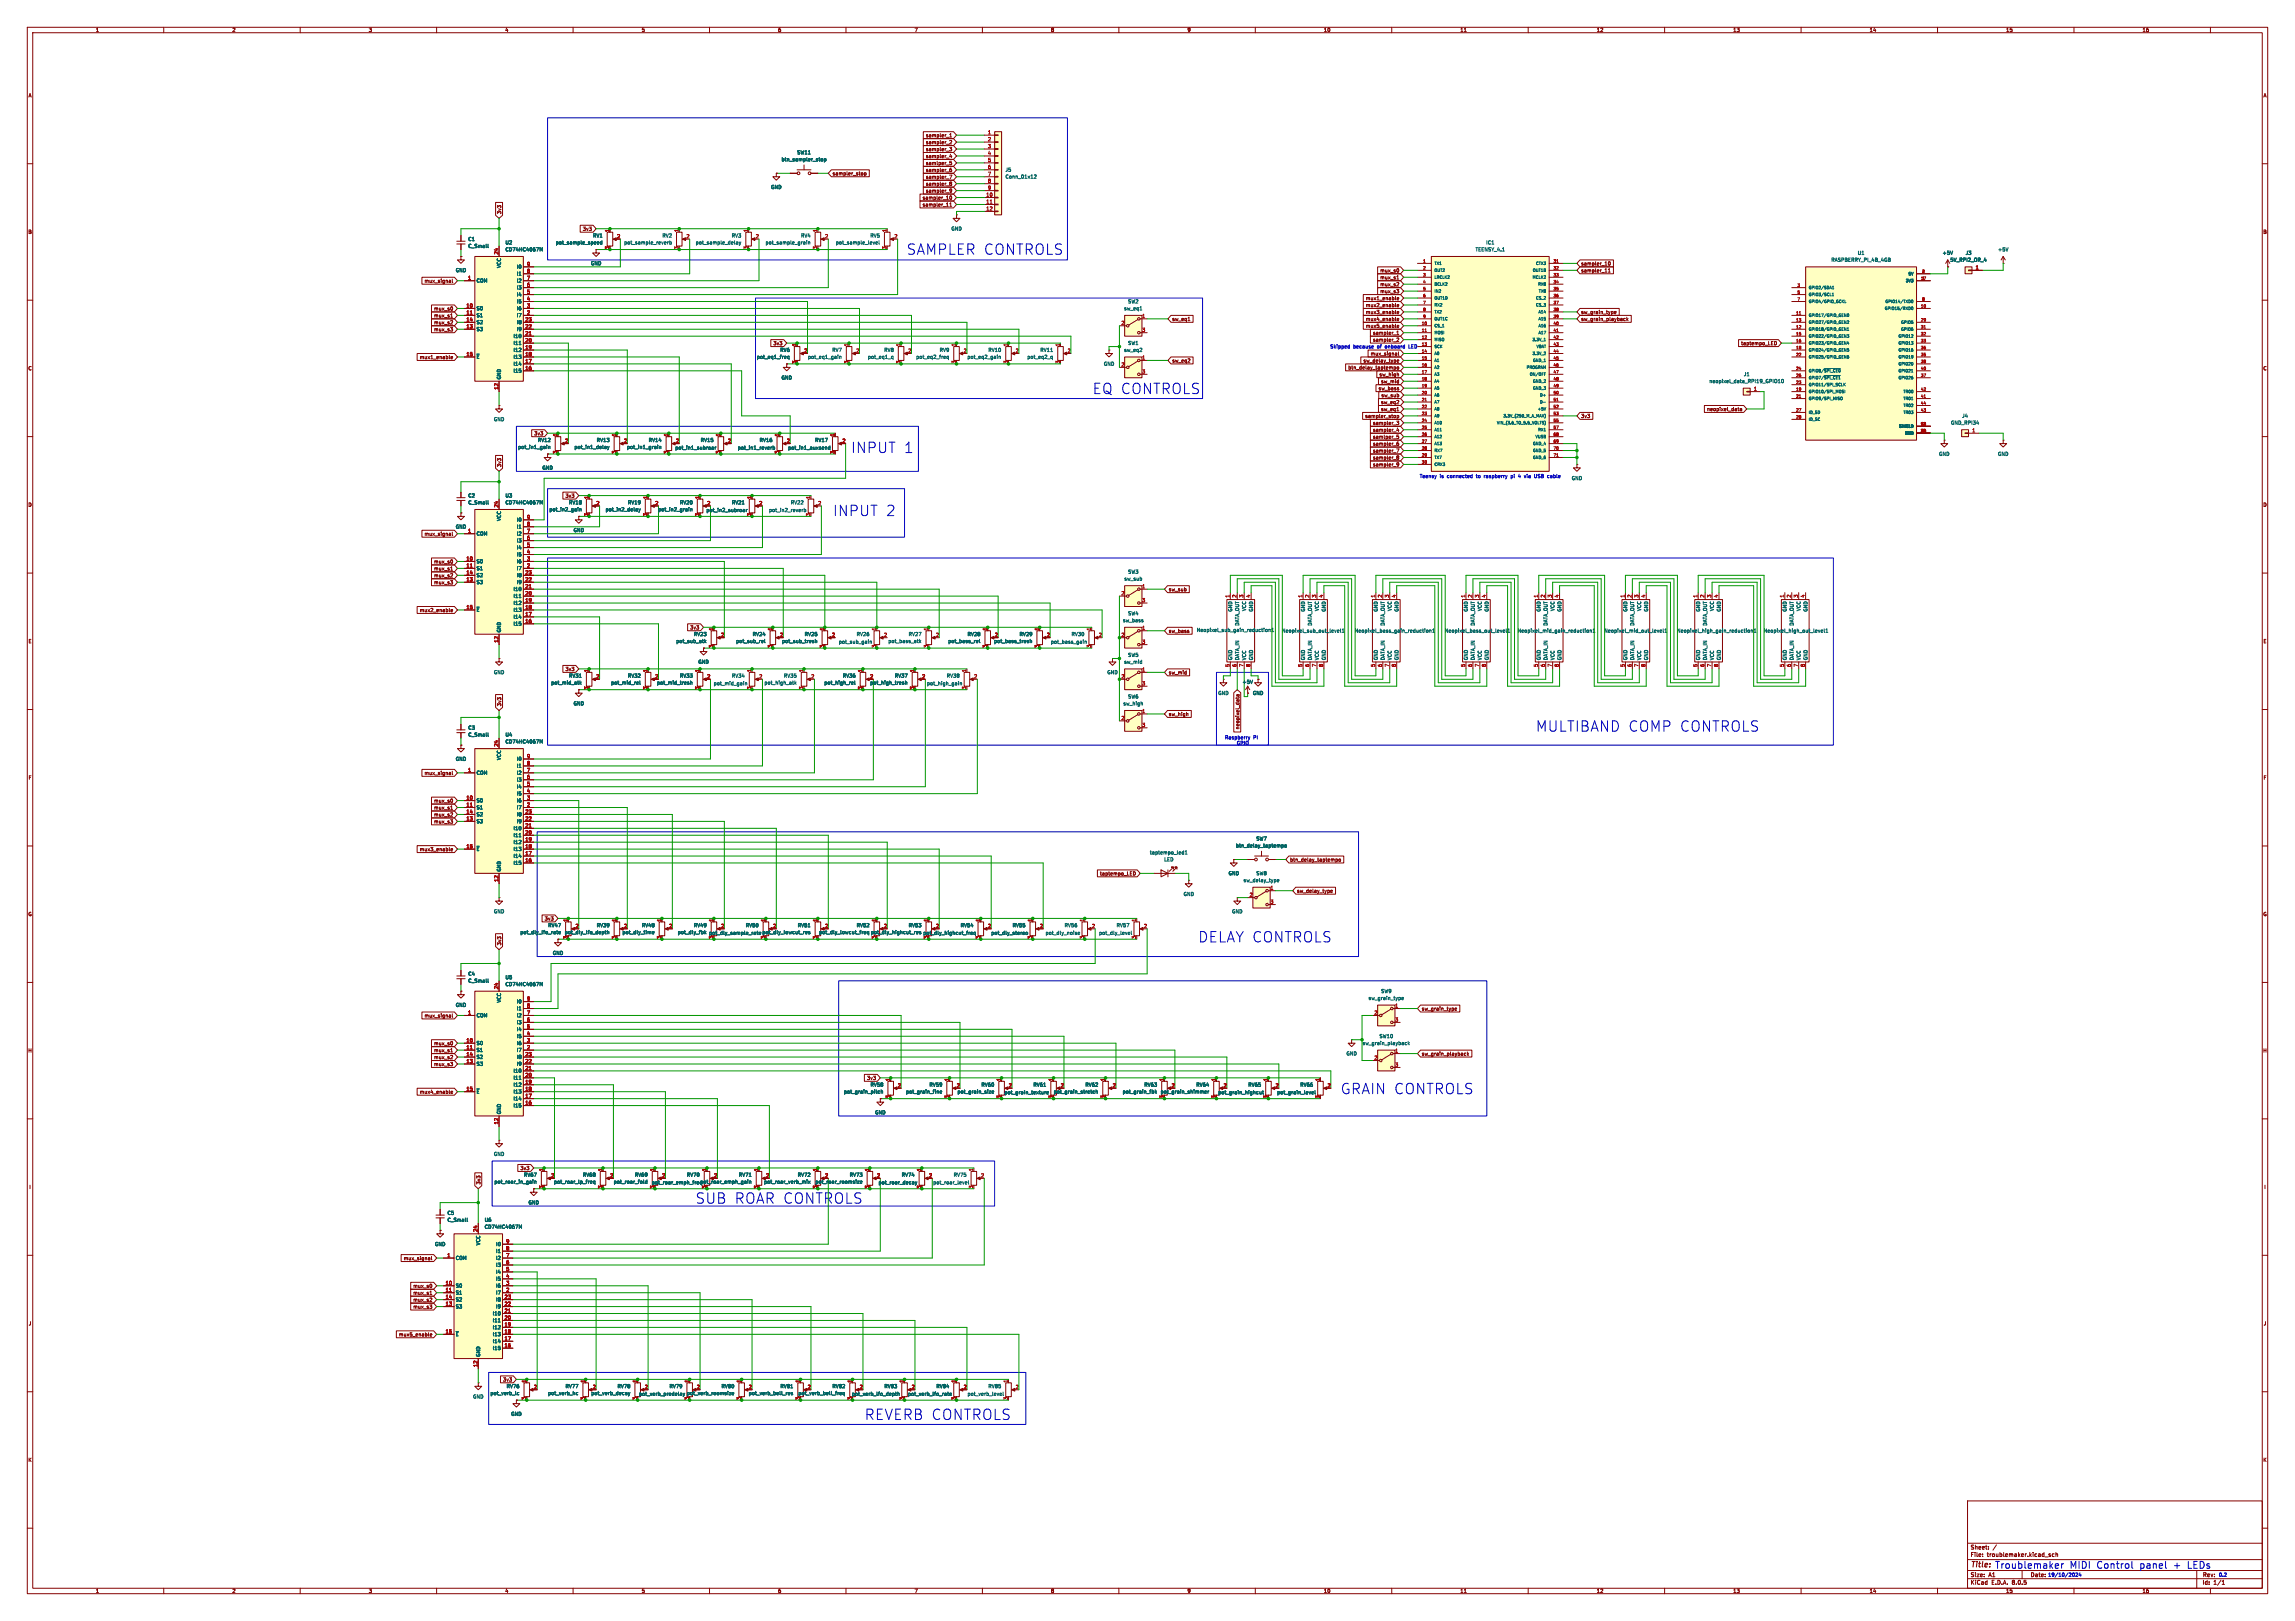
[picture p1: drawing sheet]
<svg xmlns="http://www.w3.org/2000/svg" width="841mm" height="594mm" viewBox="0 0 841 594" stroke-linecap="round" stroke-linejoin="round" font-family="sans-serif">
<defs><g id="words">
<g font-size="5.3" fill="#0000c2">
<text x="332.3" y="93.6">SAMPLER CONTROLS</text>
<text x="400.5" y="144.6">EQ CONTROLS</text>
<text x="312" y="166.2">INPUT 1</text>
<text x="305.4" y="189.3">INPUT 2</text>
<text x="562.9" y="268.3">MULTIBAND COMP CONTROLS</text>
<text x="439.2" y="345.5">DELAY CONTROLS</text>
<text x="491.4" y="401.2">GRAIN CONTROLS</text>
<text x="255" y="441.3">SUB ROAR CONTROLS</text>
<text x="317" y="520.6">REVERB CONTROLS</text>
</g>
<g font-size="3.5" fill="#0000c2">
<text x="731.1" y="575">Troublemaker</text>
<text x="758.3" y="575">MIDI Control</text>
<text x="783.8" y="575">panel</text>
<text x="796" y="575">+</text>
<text x="801.1" y="575">LEDs</text>
</g>
<text font-size="2.8" fill="#840000" x="722" y="574.9">Title:</text>
<g font-size="2.1" fill="#840000">
<text x="722" y="568">Sheet:</text>
<text x="722" y="570.7">File:</text>
<text x="728.1" y="570.7">troublemaker.kicad_sch</text>
<text x="722" y="580.9">KiCad</text>
<text x="722" y="578.1">Size:</text>
<text x="728.7" y="578.1">A1</text>
<text x="729.7" y="580.9">E.D.A.</text>
<text x="737.3" y="580.9">8.0.5</text>
<text x="744" y="578.1">Date:</text>
<text x="807" y="578.3">Rev:</text>
<text x="807" y="580.9">Id:</text>
<text x="811.1" y="580.9">1/1</text>
</g>
<g font-size="1.8" fill="#840000">
<text x="35" y="11.9">1</text>
<text x="85" y="11.9">2</text>
<text x="135" y="11.9">3</text>
<text x="185" y="11.9">4</text>
<text x="235" y="11.9">5</text>
<text x="285" y="11.9">6</text>
<text x="335" y="11.9">7</text>
<text x="385" y="11.9">8</text>
<text x="435" y="11.9">9</text>
<text x="485" y="11.9">10</text>
<text x="535" y="11.9">11</text>
<text x="585" y="11.9">12</text>
<text x="635" y="11.9">13</text>
<text x="685" y="11.9">14</text>
<text x="735" y="11.9">15</text>
<text x="785" y="11.9">16</text>
<text x="10.3" y="35.9">A</text>
<text x="829.3" y="35.9">A</text>
<text x="339.2" y="50.5">sampler_1</text>
<text x="339.2" y="53">sampler_2</text>
<text x="339.2" y="58.1">sampler_4</text>
<text x="339.2" y="55.6">sampler_3</text>
<text x="305" y="64.5">sampler_stop</text>
<text x="339.2" y="60.6">samlper_5</text>
<text x="339.2" y="65.7">sampler_7</text>
<text x="339.2" y="63.2">sampler_6</text>
<text x="339.2" y="68.3">sampler_8</text>
<text x="339.2" y="70.8">sampler_9</text>
<text x="337.9" y="75.9">sampler_11</text>
<text x="337.9" y="73.3">sampler_10</text>
<text x="183.8" y="78.6" transform="rotate(-90 183.8 78.6)">3v3</text>
<text x="10.3" y="85.9">B</text>
<text x="213.4" y="84.8">3v3</text>
<text x="829.2" y="85.9">B</text>
<text x="505.6" y="100">mux_s0</text>
<text x="579.3" y="100">sampler_11</text>
<text x="579.3" y="97.5">sampler_10</text>
<text x="155.4" y="103.8">mux_signal</text>
<text x="505.6" y="105.1">mux_s2</text>
<text x="505.6" y="102.6">mux_s1</text>
<text x="505.6" y="107.6">mux_s3</text>
<text x="158.9" y="114">mux_s0</text>
<text x="500.4" y="112.7">mux2_enable</text>
<text x="500.4" y="110.2">mux1_enable</text>
<text x="158.9" y="119.1">mux_s2</text>
<text x="158.9" y="116.5">mux_s1</text>
<text x="429.4" y="117.8">sw_eq1</text>
<text x="500.4" y="117.8">mux4_enable</text>
<text x="500.4" y="115.3">mux3_enable</text>
<text x="579.3" y="115.3">sw_grain_type</text>
<text x="579.3" y="117.8">sw_grain_playback</text>
<text x="158.9" y="121.6">mux_s3</text>
<text x="500.4" y="120.3">mux5_enable</text>
<text x="503" y="125.4">sampler_2</text>
<text x="503" y="122.9">sampler_1</text>
<text x="153.7" y="131.8">mux1_enable</text>
<text x="283.3" y="126.7">3v3</text>
<text x="502.1" y="130.5">mux_signal</text>
<text x="637.9" y="126.7">taptempo_LED</text>
<text x="10.3" y="135.9">C</text>
<text x="429.4" y="133">sw_eq2</text>
<text x="493.9" y="135.6">btn_delay_taptempo</text>
<text x="499.5" y="133">sw_delay_type</text>
<text x="829.2" y="135.9">C</text>
<text x="505" y="143.2">sw_bass</text>
<text x="505.3" y="138.1">sw_high</text>
<text x="505.9" y="140.7">sw_mid</text>
<text x="505.9" y="148.3">sw_eq2</text>
<text x="506.1" y="145.7">sw_sub</text>
<text x="500.1" y="153.4">sampler_stop</text>
<text x="503" y="155.9">sampler_3</text>
<text x="505.9" y="150.8">sw_eq1</text>
<text x="579.3" y="153.4">3v3</text>
<text x="625.4" y="150.8">neopixel_data</text>
<text x="195.6" y="159.7">3v3</text>
<text x="503" y="161">samlper_5</text>
<text x="503" y="158.4">sampler_4</text>
<text x="503" y="166.1">sampler_7</text>
<text x="503" y="163.5">sampler_6</text>
<text x="183.8" y="171.3" transform="rotate(-90 183.8 171.3)">3v3</text>
<text x="503" y="168.6">sampler_8</text>
<text x="503" y="171.1">sampler_9</text>
<text x="10.3" y="185.9">D</text>
<text x="207.1" y="182.6">3v3</text>
<text x="829.2" y="185.9">D</text>
<text x="155.4" y="196.5">mux_signal</text>
<text x="158.9" y="206.7">mux_s0</text>
<text x="158.9" y="209.2">mux_s1</text>
<text x="158.9" y="214.3">mux_s3</text>
<text x="158.9" y="211.8">mux_s2</text>
<text x="428.2" y="216.9">sw_sub</text>
<text x="153.7" y="224.5">mux2_enable</text>
<text x="252.8" y="230.8">3v3</text>
<text x="428.2" y="232.1">sw_bass</text>
<text x="10.3" y="235.9">E</text>
<text x="829.3" y="235.9">E</text>
<text x="207.1" y="246.1">3v3</text>
<text x="428.2" y="247.3">sw_mid</text>
<text x="183.8" y="258.9" transform="rotate(-90 183.8 258.9)">3v3</text>
<text x="428.2" y="262.6">sw_high</text>
<text x="454.3" y="267.4" transform="rotate(-90 454.3 267.4)">neopixel_data</text>
<text x="10.3" y="285.9">F</text>
<text x="155.4" y="284.2">mux_signal</text>
<text x="829.3" y="285.9">F</text>
<text x="158.9" y="294.3">mux_s0</text>
<text x="158.9" y="296.9">mux_s1</text>
<text x="158.9" y="299.4">mux_s2</text>
<text x="158.9" y="301.9">mux_s3</text>
<text x="153.7" y="312.1">mux3_enable</text>
<text x="472.6" y="315.9">btn_delay_taptempo</text>
<text x="403" y="321">taptempo_LED</text>
<text x="475.1" y="327.3">sw_delay_type</text>
<text x="10.3" y="335.9">G</text>
<text x="829.2" y="335.9">G</text>
<text x="199.5" y="337.5">3v3</text>
<text x="183.8" y="346.6" transform="rotate(-90 183.8 346.6)">3v3</text>
<text x="520.9" y="370.5">sw_grain_type</text>
<text x="155.4" y="373.1">mux_signal</text>
<text x="158.9" y="383.2">mux_s0</text>
<text x="10.2" y="385.9">H</text>
<text x="158.9" y="385.8">mux_s1</text>
<text x="158.9" y="388.3">mux_s2</text>
<text x="520.9" y="387">sw_grain_playback</text>
<text x="829.2" y="385.9">H</text>
<text x="158.9" y="390.8">mux_s3</text>
<text x="317.6" y="395.9">3v3</text>
<text x="153.7" y="401">mux4_enable</text>
<text x="190.6" y="428.9">3v3</text>
<text x="10.6" y="435.9">I</text>
<text x="176.2" y="434.2" transform="rotate(-90 176.2 434.2)">3v3</text>
<text x="829.6" y="435.9">I</text>
<text x="147.8" y="462">mux_signal</text>
<text x="151.3" y="472.1">mux_s0</text>
<text x="151.3" y="477.2">mux_s2</text>
<text x="151.3" y="479.7">mux_s3</text>
<text x="151.3" y="474.7">mux_s1</text>
<text x="10.4" y="485.9">J</text>
<text x="829.4" y="485.9">J</text>
<text x="146.1" y="489.9">mux5_enable</text>
<text x="184.2" y="506.4">3v3</text>
<text x="10.3" y="535.9">K</text>
<text x="829.2" y="535.9">K</text>
<text x="35" y="583.9">1</text>
<text x="85" y="583.9">2</text>
<text x="135" y="583.9">3</text>
<text x="185" y="583.9">4</text>
<text x="235" y="583.9">5</text>
<text x="285" y="583.9">6</text>
<text x="335" y="583.9">7</text>
<text x="385" y="583.9">8</text>
<text x="435" y="583.9">9</text>
<text x="485" y="583.9">10</text>
<text x="535" y="583.9">11</text>
<text x="585" y="583.9">12</text>
<text x="635" y="583.9">13</text>
<text x="685" y="583.9">14</text>
<text x="735" y="583.9">15</text>
<text x="785" y="583.9">16</text>
</g>
<g font-size="1.8" fill="#a90000">
<text x="361.9" y="49.3">1</text>
<text x="361.9" y="51.8">2</text>
<text x="361.9" y="54.4">3</text>
<text x="361.9" y="56.9">4</text>
<text x="361.9" y="59.4">5</text>
<text x="361.9" y="62">6</text>
<text x="361.9" y="64.5">7</text>
<text x="361.9" y="67.1">8</text>
<text x="361.9" y="69.6">9</text>
<text x="361.3" y="72.1">10</text>
<text x="361.3" y="74.7">11</text>
<text x="361.3" y="77.2">12</text>
<text x="223.3" y="85.2" transform="rotate(-90 223.3 85.2)">1</text>
<text x="226" y="87.4">2</text>
<text x="248.7" y="85.2" transform="rotate(-90 248.7 85.2)">1</text>
<text x="251.4" y="87.4">2</text>
<text x="274.1" y="85.2" transform="rotate(-90 274.1 85.2)">1</text>
<text x="276.8" y="87.4">2</text>
<text x="299.5" y="85.2" transform="rotate(-90 299.5 85.2)">1</text>
<text x="302.2" y="87.4">2</text>
<text x="324.9" y="85.2" transform="rotate(-90 324.9 85.2)">1</text>
<text x="327.6" y="87.4">2</text>
<text x="182.6" y="93.4" transform="rotate(-90 182.6 93.4)">24</text>
<text x="223.3" y="91.5" transform="rotate(-90 223.3 91.5)">3</text>
<text x="248.7" y="91.5" transform="rotate(-90 248.7 91.5)">3</text>
<text x="274.1" y="91.5" transform="rotate(-90 274.1 91.5)">3</text>
<text x="299.5" y="91.5" transform="rotate(-90 299.5 91.5)">3</text>
<text x="324.9" y="91.5" transform="rotate(-90 324.9 91.5)">3</text>
<text x="193" y="100.1">8</text>
<text x="193" y="97.5">9</text>
<text x="723.8" y="98.8">1</text>
<text x="171.4" y="102.6">1</text>
<text x="193" y="107.7">5</text>
<text x="193" y="105.2">6</text>
<text x="193" y="102.6">7</text>
<text x="170.8" y="112.8">10</text>
<text x="193" y="112.8">3</text>
<text x="193" y="110.2">4</text>
<text x="170.8" y="115.3">11</text>
<text x="170.8" y="117.9">14</text>
<text x="192.4" y="117.9">23</text>
<text x="193" y="115.3">2</text>
<text x="410.8" y="119.1">2</text>
<text x="418.4" y="116.6">1</text>
<text x="170.8" y="120.4">13</text>
<text x="192.4" y="125.5">20</text>
<text x="192.4" y="122.9">21</text>
<text x="192.4" y="120.4">22</text>
<text x="418.4" y="121.7">3</text>
<text x="170.8" y="130.6">15</text>
<text x="192.4" y="130.6">18</text>
<text x="192.4" y="128">19</text>
<text x="291.8" y="127.1" transform="rotate(-90 291.8 127.1)">1</text>
<text x="294.6" y="129.3">2</text>
<text x="310.9" y="127.1" transform="rotate(-90 310.9 127.1)">1</text>
<text x="313.6" y="129.3">2</text>
<text x="329.9" y="127.1" transform="rotate(-90 329.9 127.1)">1</text>
<text x="332.7" y="129.3">2</text>
<text x="350.3" y="127.1" transform="rotate(-90 350.3 127.1)">1</text>
<text x="353" y="129.3">2</text>
<text x="369.3" y="127.1" transform="rotate(-90 369.3 127.1)">1</text>
<text x="372" y="129.3">2</text>
<text x="388.4" y="127.1" transform="rotate(-90 388.4 127.1)">1</text>
<text x="391.1" y="129.3">2</text>
<text x="418.4" y="131.8">1</text>
<text x="192.4" y="135.6">16</text>
<text x="192.4" y="133.1">17</text>
<text x="291.8" y="133.4" transform="rotate(-90 291.8 133.4)">3</text>
<text x="310.9" y="133.4" transform="rotate(-90 310.9 133.4)">3</text>
<text x="329.9" y="133.4" transform="rotate(-90 329.9 133.4)">3</text>
<text x="350.3" y="133.4" transform="rotate(-90 350.3 133.4)">3</text>
<text x="369.3" y="133.4" transform="rotate(-90 369.3 133.4)">3</text>
<text x="388.4" y="133.4" transform="rotate(-90 388.4 133.4)">3</text>
<text x="410.8" y="134.4">2</text>
<text x="418.4" y="136.9">3</text>
<text x="182.6" y="142.9" transform="rotate(-90 182.6 142.9)">12</text>
<text x="642.5" y="143.3">1</text>
<text x="204.2" y="160.1" transform="rotate(-90 204.2 160.1)">1</text>
<text x="225.8" y="160.1" transform="rotate(-90 225.8 160.1)">1</text>
<text x="244.9" y="160.1" transform="rotate(-90 244.9 160.1)">1</text>
<text x="263.9" y="160.1" transform="rotate(-90 263.9 160.1)">1</text>
<text x="285.5" y="160.1" transform="rotate(-90 285.5 160.1)">1</text>
<text x="305.8" y="160.1" transform="rotate(-90 305.8 160.1)">1</text>
<text x="722.6" y="158.5">1</text>
<text x="204.2" y="166.4" transform="rotate(-90 204.2 166.4)">3</text>
<text x="206.9" y="162.3">2</text>
<text x="225.8" y="166.4" transform="rotate(-90 225.8 166.4)">3</text>
<text x="228.5" y="162.3">2</text>
<text x="244.9" y="166.4" transform="rotate(-90 244.9 166.4)">3</text>
<text x="247.6" y="162.3">2</text>
<text x="263.9" y="166.4" transform="rotate(-90 263.9 166.4)">3</text>
<text x="266.6" y="162.3">2</text>
<text x="285.5" y="166.4" transform="rotate(-90 285.5 166.4)">3</text>
<text x="288.2" y="162.3">2</text>
<text x="305.8" y="166.4" transform="rotate(-90 305.8 166.4)">3</text>
<text x="308.5" y="162.3">2</text>
<text x="215.6" y="183" transform="rotate(-90 215.6 183)">1</text>
<text x="218.4" y="185.2">2</text>
<text x="237.2" y="183" transform="rotate(-90 237.2 183)">1</text>
<text x="240" y="185.2">2</text>
<text x="256.3" y="183" transform="rotate(-90 256.3 183)">1</text>
<text x="259" y="185.2">2</text>
<text x="275.3" y="183" transform="rotate(-90 275.3 183)">1</text>
<text x="278.1" y="185.2">2</text>
<text x="296.9" y="183" transform="rotate(-90 296.9 183)">1</text>
<text x="299.6" y="185.2">2</text>
<text x="182.6" y="186.1" transform="rotate(-90 182.6 186.1)">24</text>
<text x="193" y="190.2">9</text>
<text x="215.6" y="189.3" transform="rotate(-90 215.6 189.3)">3</text>
<text x="237.2" y="189.3" transform="rotate(-90 237.2 189.3)">3</text>
<text x="256.3" y="189.3" transform="rotate(-90 256.3 189.3)">3</text>
<text x="275.3" y="189.3" transform="rotate(-90 275.3 189.3)">3</text>
<text x="296.9" y="189.3" transform="rotate(-90 296.9 189.3)">3</text>
<text x="171.4" y="195.3">1</text>
<text x="193" y="197.9">6</text>
<text x="193" y="195.3">7</text>
<text x="193" y="192.8">8</text>
<text x="193" y="202.9">4</text>
<text x="193" y="200.4">5</text>
<text x="170.8" y="205.5">10</text>
<text x="170.8" y="208">11</text>
<text x="193" y="208">2</text>
<text x="193" y="205.5">3</text>
<text x="170.8" y="213.1">13</text>
<text x="170.8" y="210.6">14</text>
<text x="192.4" y="215.6">21</text>
<text x="192.4" y="213.1">22</text>
<text x="192.4" y="210.6">23</text>
<text x="418.4" y="215.6">1</text>
<text x="192.4" y="220.7">19</text>
<text x="192.4" y="218.2">20</text>
<text x="410.8" y="218.2">2</text>
<text x="418.4" y="220.7">3</text>
<text x="450.6" y="219.1" transform="rotate(-90 450.6 219.1)">1</text>
<text x="453.1" y="219.1" transform="rotate(-90 453.1 219.1)">2</text>
<text x="455.7" y="219.1" transform="rotate(-90 455.7 219.1)">3</text>
<text x="458.2" y="219.1" transform="rotate(-90 458.2 219.1)">4</text>
<text x="477.3" y="219.1" transform="rotate(-90 477.3 219.1)">1</text>
<text x="479.8" y="219.1" transform="rotate(-90 479.8 219.1)">2</text>
<text x="482.3" y="219.1" transform="rotate(-90 482.3 219.1)">3</text>
<text x="484.9" y="219.1" transform="rotate(-90 484.9 219.1)">4</text>
<text x="503.9" y="219.1" transform="rotate(-90 503.9 219.1)">1</text>
<text x="506.5" y="219.1" transform="rotate(-90 506.5 219.1)">2</text>
<text x="509" y="219.1" transform="rotate(-90 509 219.1)">3</text>
<text x="511.6" y="219.1" transform="rotate(-90 511.6 219.1)">4</text>
<text x="537" y="219.1" transform="rotate(-90 537 219.1)">1</text>
<text x="539.5" y="219.1" transform="rotate(-90 539.5 219.1)">2</text>
<text x="542" y="219.1" transform="rotate(-90 542 219.1)">3</text>
<text x="544.6" y="219.1" transform="rotate(-90 544.6 219.1)">4</text>
<text x="563.6" y="219.1" transform="rotate(-90 563.6 219.1)">1</text>
<text x="566.2" y="219.1" transform="rotate(-90 566.2 219.1)">2</text>
<text x="568.7" y="219.1" transform="rotate(-90 568.7 219.1)">3</text>
<text x="571.2" y="219.1" transform="rotate(-90 571.2 219.1)">4</text>
<text x="595.4" y="219.1" transform="rotate(-90 595.4 219.1)">1</text>
<text x="597.9" y="219.1" transform="rotate(-90 597.9 219.1)">2</text>
<text x="600.5" y="219.1" transform="rotate(-90 600.5 219.1)">3</text>
<text x="603" y="219.1" transform="rotate(-90 603 219.1)">4</text>
<text x="622" y="219.1" transform="rotate(-90 622 219.1)">1</text>
<text x="624.6" y="219.1" transform="rotate(-90 624.6 219.1)">2</text>
<text x="627.1" y="219.1" transform="rotate(-90 627.1 219.1)">3</text>
<text x="629.7" y="219.1" transform="rotate(-90 629.7 219.1)">4</text>
<text x="653.8" y="219.1" transform="rotate(-90 653.8 219.1)">1</text>
<text x="656.3" y="219.1" transform="rotate(-90 656.3 219.1)">2</text>
<text x="658.9" y="219.1" transform="rotate(-90 658.9 219.1)">3</text>
<text x="661.4" y="219.1" transform="rotate(-90 661.4 219.1)">4</text>
<text x="170.8" y="223.3">15</text>
<text x="192.4" y="225.8">17</text>
<text x="192.4" y="223.3">18</text>
<text x="192.4" y="228.3">16</text>
<text x="261.4" y="231.2" transform="rotate(-90 261.4 231.2)">1</text>
<text x="264.1" y="233.4">2</text>
<text x="283" y="231.2" transform="rotate(-90 283 231.2)">1</text>
<text x="285.7" y="233.4">2</text>
<text x="302" y="231.2" transform="rotate(-90 302 231.2)">1</text>
<text x="304.7" y="233.4">2</text>
<text x="321.1" y="231.2" transform="rotate(-90 321.1 231.2)">1</text>
<text x="323.8" y="233.4">2</text>
<text x="340.1" y="231.2" transform="rotate(-90 340.1 231.2)">1</text>
<text x="342.8" y="233.4">2</text>
<text x="361.7" y="231.2" transform="rotate(-90 361.7 231.2)">1</text>
<text x="364.4" y="233.4">2</text>
<text x="380.7" y="231.2" transform="rotate(-90 380.7 231.2)">1</text>
<text x="383.5" y="233.4">2</text>
<text x="399.8" y="231.2" transform="rotate(-90 399.8 231.2)">1</text>
<text x="402.5" y="233.4">2</text>
<text x="410.8" y="233.4">2</text>
<text x="418.4" y="230.9">1</text>
<text x="182.6" y="235.6" transform="rotate(-90 182.6 235.6)">12</text>
<text x="261.4" y="237.6" transform="rotate(-90 261.4 237.6)">3</text>
<text x="283" y="237.6" transform="rotate(-90 283 237.6)">3</text>
<text x="302" y="237.6" transform="rotate(-90 302 237.6)">3</text>
<text x="321.1" y="237.6" transform="rotate(-90 321.1 237.6)">3</text>
<text x="340.1" y="237.6" transform="rotate(-90 340.1 237.6)">3</text>
<text x="361.7" y="237.6" transform="rotate(-90 361.7 237.6)">3</text>
<text x="380.7" y="237.6" transform="rotate(-90 380.7 237.6)">3</text>
<text x="399.8" y="237.6" transform="rotate(-90 399.8 237.6)">3</text>
<text x="418.4" y="236">3</text>
<text x="450.6" y="244.5" transform="rotate(-90 450.6 244.5)">5</text>
<text x="453.1" y="244.5" transform="rotate(-90 453.1 244.5)">6</text>
<text x="455.7" y="244.5" transform="rotate(-90 455.7 244.5)">7</text>
<text x="458.2" y="244.5" transform="rotate(-90 458.2 244.5)">8</text>
<text x="477.3" y="244.5" transform="rotate(-90 477.3 244.5)">5</text>
<text x="479.8" y="244.5" transform="rotate(-90 479.8 244.5)">6</text>
<text x="482.3" y="244.5" transform="rotate(-90 482.3 244.5)">7</text>
<text x="484.9" y="244.5" transform="rotate(-90 484.9 244.5)">8</text>
<text x="503.9" y="244.5" transform="rotate(-90 503.9 244.5)">5</text>
<text x="506.5" y="244.5" transform="rotate(-90 506.5 244.5)">6</text>
<text x="509" y="244.5" transform="rotate(-90 509 244.5)">7</text>
<text x="511.6" y="244.5" transform="rotate(-90 511.6 244.5)">8</text>
<text x="537" y="244.5" transform="rotate(-90 537 244.5)">5</text>
<text x="539.5" y="244.5" transform="rotate(-90 539.5 244.5)">6</text>
<text x="542" y="244.5" transform="rotate(-90 542 244.5)">7</text>
<text x="544.6" y="244.5" transform="rotate(-90 544.6 244.5)">8</text>
<text x="563.6" y="244.5" transform="rotate(-90 563.6 244.5)">5</text>
<text x="566.2" y="244.5" transform="rotate(-90 566.2 244.5)">6</text>
<text x="568.7" y="244.5" transform="rotate(-90 568.7 244.5)">7</text>
<text x="571.2" y="244.5" transform="rotate(-90 571.2 244.5)">8</text>
<text x="595.4" y="244.5" transform="rotate(-90 595.4 244.5)">5</text>
<text x="597.9" y="244.5" transform="rotate(-90 597.9 244.5)">6</text>
<text x="600.5" y="244.5" transform="rotate(-90 600.5 244.5)">7</text>
<text x="603" y="244.5" transform="rotate(-90 603 244.5)">8</text>
<text x="622" y="244.5" transform="rotate(-90 622 244.5)">5</text>
<text x="624.6" y="244.5" transform="rotate(-90 624.6 244.5)">6</text>
<text x="627.1" y="244.5" transform="rotate(-90 627.1 244.5)">7</text>
<text x="629.7" y="244.5" transform="rotate(-90 629.7 244.5)">8</text>
<text x="653.8" y="244.5" transform="rotate(-90 653.8 244.5)">5</text>
<text x="656.3" y="244.5" transform="rotate(-90 656.3 244.5)">6</text>
<text x="658.9" y="244.5" transform="rotate(-90 658.9 244.5)">7</text>
<text x="661.4" y="244.5" transform="rotate(-90 661.4 244.5)">8</text>
<text x="215.6" y="246.5" transform="rotate(-90 215.6 246.5)">1</text>
<text x="218.4" y="248.7">2</text>
<text x="237.2" y="246.5" transform="rotate(-90 237.2 246.5)">1</text>
<text x="240" y="248.7">2</text>
<text x="256.3" y="246.5" transform="rotate(-90 256.3 246.5)">1</text>
<text x="259" y="248.7">2</text>
<text x="275.3" y="246.5" transform="rotate(-90 275.3 246.5)">1</text>
<text x="278.1" y="248.7">2</text>
<text x="294.4" y="246.5" transform="rotate(-90 294.4 246.5)">1</text>
<text x="297.1" y="248.7">2</text>
<text x="316" y="246.5" transform="rotate(-90 316 246.5)">1</text>
<text x="318.7" y="248.7">2</text>
<text x="335" y="246.5" transform="rotate(-90 335 246.5)">1</text>
<text x="337.7" y="248.7">2</text>
<text x="354.1" y="246.5" transform="rotate(-90 354.1 246.5)">1</text>
<text x="356.8" y="248.7">2</text>
<text x="410.8" y="248.7">2</text>
<text x="418.4" y="246.1">1</text>
<text x="418.4" y="251.2">3</text>
<text x="215.6" y="252.8" transform="rotate(-90 215.6 252.8)">3</text>
<text x="237.2" y="252.8" transform="rotate(-90 237.2 252.8)">3</text>
<text x="256.3" y="252.8" transform="rotate(-90 256.3 252.8)">3</text>
<text x="275.3" y="252.8" transform="rotate(-90 275.3 252.8)">3</text>
<text x="294.4" y="252.8" transform="rotate(-90 294.4 252.8)">3</text>
<text x="316" y="252.8" transform="rotate(-90 316 252.8)">3</text>
<text x="335" y="252.8" transform="rotate(-90 335 252.8)">3</text>
<text x="354.1" y="252.8" transform="rotate(-90 354.1 252.8)">3</text>
<text x="410.8" y="263.9">2</text>
<text x="418.4" y="261.4">1</text>
<text x="418.4" y="266.4">3</text>
<text x="182.6" y="273.7" transform="rotate(-90 182.6 273.7)">24</text>
<text x="193" y="280.4">8</text>
<text x="193" y="277.9">9</text>
<text x="171.4" y="283">1</text>
<text x="193" y="285.5">6</text>
<text x="193" y="283">7</text>
<text x="170.8" y="293.1">10</text>
<text x="193" y="293.1">3</text>
<text x="193" y="290.6">4</text>
<text x="193" y="288">5</text>
<text x="170.8" y="295.7">11</text>
<text x="170.8" y="298.2">14</text>
<text x="192.4" y="298.2">23</text>
<text x="193" y="295.7">2</text>
<text x="170.8" y="300.7">13</text>
<text x="192.4" y="305.8">20</text>
<text x="192.4" y="303.3">21</text>
<text x="192.4" y="300.7">22</text>
<text x="170.8" y="310.9">15</text>
<text x="192.4" y="310.9">18</text>
<text x="192.4" y="308.4">19</text>
<text x="192.4" y="316">16</text>
<text x="192.4" y="313.4">17</text>
<text x="182.6" y="323.3" transform="rotate(-90 182.6 323.3)">12</text>
<text x="457.8" y="328.7">2</text>
<text x="465.4" y="326.1">1</text>
<text x="465.4" y="331.2">3</text>
<text x="208" y="337.9" transform="rotate(-90 208 337.9)">1</text>
<text x="210.7" y="340.1">2</text>
<text x="225.8" y="337.9" transform="rotate(-90 225.8 337.9)">1</text>
<text x="228.5" y="340.1">2</text>
<text x="242.3" y="337.9" transform="rotate(-90 242.3 337.9)">1</text>
<text x="245" y="340.1">2</text>
<text x="261.4" y="337.9" transform="rotate(-90 261.4 337.9)">1</text>
<text x="264.1" y="340.1">2</text>
<text x="280.4" y="337.9" transform="rotate(-90 280.4 337.9)">1</text>
<text x="283.1" y="340.1">2</text>
<text x="299.5" y="337.9" transform="rotate(-90 299.5 337.9)">1</text>
<text x="302.2" y="340.1">2</text>
<text x="321.1" y="337.9" transform="rotate(-90 321.1 337.9)">1</text>
<text x="323.8" y="340.1">2</text>
<text x="340.1" y="337.9" transform="rotate(-90 340.1 337.9)">1</text>
<text x="342.8" y="340.1">2</text>
<text x="359.2" y="337.9" transform="rotate(-90 359.2 337.9)">1</text>
<text x="361.9" y="340.1">2</text>
<text x="378.2" y="337.9" transform="rotate(-90 378.2 337.9)">1</text>
<text x="380.9" y="340.1">2</text>
<text x="397.3" y="337.9" transform="rotate(-90 397.3 337.9)">1</text>
<text x="400" y="340.1">2</text>
<text x="416.3" y="337.9" transform="rotate(-90 416.3 337.9)">1</text>
<text x="419" y="340.1">2</text>
<text x="208" y="344.2" transform="rotate(-90 208 344.2)">3</text>
<text x="225.8" y="344.2" transform="rotate(-90 225.8 344.2)">3</text>
<text x="242.3" y="344.2" transform="rotate(-90 242.3 344.2)">3</text>
<text x="261.4" y="344.2" transform="rotate(-90 261.4 344.2)">3</text>
<text x="280.4" y="344.2" transform="rotate(-90 280.4 344.2)">3</text>
<text x="299.5" y="344.2" transform="rotate(-90 299.5 344.2)">3</text>
<text x="321.1" y="344.2" transform="rotate(-90 321.1 344.2)">3</text>
<text x="340.1" y="344.2" transform="rotate(-90 340.1 344.2)">3</text>
<text x="359.2" y="344.2" transform="rotate(-90 359.2 344.2)">3</text>
<text x="378.2" y="344.2" transform="rotate(-90 378.2 344.2)">3</text>
<text x="397.3" y="344.2" transform="rotate(-90 397.3 344.2)">3</text>
<text x="416.3" y="344.2" transform="rotate(-90 416.3 344.2)">3</text>
<text x="182.6" y="362.6" transform="rotate(-90 182.6 362.6)">24</text>
<text x="171.4" y="371.9">1</text>
<text x="193" y="371.9">7</text>
<text x="193" y="369.3">8</text>
<text x="193" y="366.8">9</text>
<text x="503.5" y="371.9">2</text>
<text x="511.1" y="369.3">1</text>
<text x="193" y="376.9">5</text>
<text x="193" y="374.4">6</text>
<text x="511.1" y="374.4">3</text>
<text x="170.8" y="382">10</text>
<text x="193" y="382">3</text>
<text x="193" y="379.5">4</text>
<text x="170.8" y="384.6">11</text>
<text x="170.8" y="389.6">13</text>
<text x="170.8" y="387.1">14</text>
<text x="192.4" y="389.6">22</text>
<text x="192.4" y="387.1">23</text>
<text x="193" y="384.6">2</text>
<text x="503.5" y="388.4">2</text>
<text x="511.1" y="385.8">1</text>
<text x="192.4" y="394.7">20</text>
<text x="192.4" y="392.2">21</text>
<text x="511.1" y="390.9">3</text>
<text x="170.8" y="399.8">15</text>
<text x="192.4" y="399.8">18</text>
<text x="192.4" y="397.3">19</text>
<text x="326.1" y="396.3" transform="rotate(-90 326.1 396.3)">1</text>
<text x="328.9" y="398.5">2</text>
<text x="347.7" y="396.3" transform="rotate(-90 347.7 396.3)">1</text>
<text x="350.4" y="398.5">2</text>
<text x="366.8" y="396.3" transform="rotate(-90 366.8 396.3)">1</text>
<text x="369.5" y="398.5">2</text>
<text x="385.8" y="396.3" transform="rotate(-90 385.8 396.3)">1</text>
<text x="388.5" y="398.5">2</text>
<text x="404.9" y="396.3" transform="rotate(-90 404.9 396.3)">1</text>
<text x="407.6" y="398.5">2</text>
<text x="426.5" y="396.3" transform="rotate(-90 426.5 396.3)">1</text>
<text x="429.2" y="398.5">2</text>
<text x="445.5" y="396.3" transform="rotate(-90 445.5 396.3)">1</text>
<text x="448.2" y="398.5">2</text>
<text x="464.6" y="396.3" transform="rotate(-90 464.6 396.3)">1</text>
<text x="467.3" y="398.5">2</text>
<text x="483.6" y="396.3" transform="rotate(-90 483.6 396.3)">1</text>
<text x="486.3" y="398.5">2</text>
<text x="192.4" y="404.9">16</text>
<text x="192.4" y="402.3">17</text>
<text x="326.1" y="402.7" transform="rotate(-90 326.1 402.7)">3</text>
<text x="347.7" y="402.7" transform="rotate(-90 347.7 402.7)">3</text>
<text x="366.8" y="402.7" transform="rotate(-90 366.8 402.7)">3</text>
<text x="385.8" y="402.7" transform="rotate(-90 385.8 402.7)">3</text>
<text x="404.9" y="402.7" transform="rotate(-90 404.9 402.7)">3</text>
<text x="426.5" y="402.7" transform="rotate(-90 426.5 402.7)">3</text>
<text x="445.5" y="402.7" transform="rotate(-90 445.5 402.7)">3</text>
<text x="464.6" y="402.7" transform="rotate(-90 464.6 402.7)">3</text>
<text x="483.6" y="402.7" transform="rotate(-90 483.6 402.7)">3</text>
<text x="182.6" y="412.2" transform="rotate(-90 182.6 412.2)">12</text>
<text x="199.1" y="429.3" transform="rotate(-90 199.1 429.3)">1</text>
<text x="201.9" y="431.5">2</text>
<text x="220.7" y="429.3" transform="rotate(-90 220.7 429.3)">1</text>
<text x="223.4" y="431.5">2</text>
<text x="239.8" y="429.3" transform="rotate(-90 239.8 429.3)">1</text>
<text x="242.5" y="431.5">2</text>
<text x="258.8" y="429.3" transform="rotate(-90 258.8 429.3)">1</text>
<text x="261.5" y="431.5">2</text>
<text x="277.9" y="429.3" transform="rotate(-90 277.9 429.3)">1</text>
<text x="280.6" y="431.5">2</text>
<text x="299.5" y="429.3" transform="rotate(-90 299.5 429.3)">1</text>
<text x="302.2" y="431.5">2</text>
<text x="318.5" y="429.3" transform="rotate(-90 318.5 429.3)">1</text>
<text x="321.2" y="431.5">2</text>
<text x="337.6" y="429.3" transform="rotate(-90 337.6 429.3)">1</text>
<text x="340.3" y="431.5">2</text>
<text x="356.6" y="429.3" transform="rotate(-90 356.6 429.3)">1</text>
<text x="359.3" y="431.5">2</text>
<text x="199.1" y="435.7" transform="rotate(-90 199.1 435.7)">3</text>
<text x="220.7" y="435.7" transform="rotate(-90 220.7 435.7)">3</text>
<text x="239.8" y="435.7" transform="rotate(-90 239.8 435.7)">3</text>
<text x="258.8" y="435.7" transform="rotate(-90 258.8 435.7)">3</text>
<text x="277.9" y="435.7" transform="rotate(-90 277.9 435.7)">3</text>
<text x="299.5" y="435.7" transform="rotate(-90 299.5 435.7)">3</text>
<text x="318.5" y="435.7" transform="rotate(-90 318.5 435.7)">3</text>
<text x="337.6" y="435.7" transform="rotate(-90 337.6 435.7)">3</text>
<text x="356.6" y="435.7" transform="rotate(-90 356.6 435.7)">3</text>
<text x="175" y="451.5" transform="rotate(-90 175 451.5)">24</text>
<text x="185.3" y="455.7">9</text>
<text x="163.8" y="460.8">1</text>
<text x="185.3" y="460.8">7</text>
<text x="185.3" y="458.2">8</text>
<text x="185.3" y="465.8">5</text>
<text x="185.3" y="463.3">6</text>
<text x="163.2" y="470.9">10</text>
<text x="163.2" y="473.5">11</text>
<text x="185.3" y="473.5">2</text>
<text x="185.3" y="470.9">3</text>
<text x="185.3" y="468.4">4</text>
<text x="163.2" y="478.5">13</text>
<text x="163.2" y="476">14</text>
<text x="184.7" y="478.5">22</text>
<text x="184.7" y="476">23</text>
<text x="184.7" y="483.6">20</text>
<text x="184.7" y="481.1">21</text>
<text x="163.2" y="488.7">15</text>
<text x="184.7" y="491.2">17</text>
<text x="184.7" y="488.7">18</text>
<text x="184.7" y="486.2">19</text>
<text x="184.7" y="493.8">16</text>
<text x="175" y="501.1" transform="rotate(-90 175 501.1)">12</text>
<text x="192.8" y="506.8" transform="rotate(-90 192.8 506.8)">1</text>
<text x="195.5" y="509">2</text>
<text x="214.4" y="506.8" transform="rotate(-90 214.4 506.8)">1</text>
<text x="217.1" y="509">2</text>
<text x="233.4" y="506.8" transform="rotate(-90 233.4 506.8)">1</text>
<text x="236.1" y="509">2</text>
<text x="252.5" y="506.8" transform="rotate(-90 252.5 506.8)">1</text>
<text x="255.2" y="509">2</text>
<text x="271.5" y="506.8" transform="rotate(-90 271.5 506.8)">1</text>
<text x="274.2" y="509">2</text>
<text x="293.1" y="506.8" transform="rotate(-90 293.1 506.8)">1</text>
<text x="295.8" y="509">2</text>
<text x="312.2" y="506.8" transform="rotate(-90 312.2 506.8)">1</text>
<text x="314.9" y="509">2</text>
<text x="331.2" y="506.8" transform="rotate(-90 331.2 506.8)">1</text>
<text x="333.9" y="509">2</text>
<text x="350.3" y="506.8" transform="rotate(-90 350.3 506.8)">1</text>
<text x="353" y="509">2</text>
<text x="369.3" y="506.8" transform="rotate(-90 369.3 506.8)">1</text>
<text x="372" y="509">2</text>
<text x="192.8" y="513.2" transform="rotate(-90 192.8 513.2)">3</text>
<text x="214.4" y="513.2" transform="rotate(-90 214.4 513.2)">3</text>
<text x="233.4" y="513.2" transform="rotate(-90 233.4 513.2)">3</text>
<text x="252.5" y="513.2" transform="rotate(-90 252.5 513.2)">3</text>
<text x="271.5" y="513.2" transform="rotate(-90 271.5 513.2)">3</text>
<text x="293.1" y="513.2" transform="rotate(-90 293.1 513.2)">3</text>
<text x="312.2" y="513.2" transform="rotate(-90 312.2 513.2)">3</text>
<text x="331.2" y="513.2" transform="rotate(-90 331.2 513.2)">3</text>
<text x="350.3" y="513.2" transform="rotate(-90 350.3 513.2)">3</text>
<text x="369.3" y="513.2" transform="rotate(-90 369.3 513.2)">3</text>
</g>
<g font-size="1.8" fill="#006464">
<text x="286.3" y="59.3">btn_sampler_stop</text>
<text x="292" y="56.7">SW11</text>
<text x="368.3" y="63.1">J5</text>
<text x="368.3" y="65.6">Conn_01x12</text>
<text x="282.4" y="69.4">GND</text>
<text x="171.5" y="88.5">C1</text>
<text x="185.1" y="89.8">U2</text>
<text x="203.5" y="89.8">pot_sample_speed</text>
<text x="217.2" y="87.2">RV1</text>
<text x="228.6" y="89.8">pot_sample_reverb</text>
<text x="242.6" y="87.2">RV2</text>
<text x="254.8" y="89.8">pot_sample_delay</text>
<text x="268" y="87.2">RV3</text>
<text x="280.4" y="89.8">pot_sample_grain</text>
<text x="293.4" y="87.2">RV4</text>
<text x="306.2" y="89.8">pot_sample_level</text>
<text x="318.8" y="87.2">RV5</text>
<text x="348.5" y="84.7">GND</text>
<text x="544.5" y="89.8">IC1</text>
<text x="171.5" y="91">C_Small</text>
<text x="185.1" y="92.3">CD74HC4067M</text>
<text x="540.6" y="92.3">TEENSY_4.1</text>
<text x="680.6" y="93.6">U1</text>
<text x="711.7" y="93.6">+5V</text>
<text x="720.2" y="93.6">J3</text>
<text x="732" y="92.3">+5V</text>
<text x="166.9" y="99.9">GND</text>
<text x="183.7" y="98.3" transform="rotate(-90 183.7 98.3)">VCC</text>
<text x="189.2" y="101.2">I1</text>
<text x="189.2" y="98.7">I0</text>
<text x="216.4" y="97.4">GND</text>
<text x="670.9" y="96.1">RASPBERRY_PI_4B_4GB</text>
<text x="714.6" y="96.1">5V_RPI2_OR_4</text>
<text x="174.5" y="103.7">COM</text>
<text x="189.2" y="106.3">I3</text>
<text x="189.2" y="103.7">I2</text>
<text x="174.5" y="113.9">S0</text>
<text x="189.2" y="113.9">I6</text>
<text x="189.2" y="111.4">I5</text>
<text x="189.2" y="108.8">I4</text>
<text x="411.8" y="113.9">sw_eq1</text>
<text x="413.3" y="111.4">SW2</text>
<text x="174.5" y="116.4">S1</text>
<text x="174.5" y="119">S2</text>
<text x="189.2" y="116.4">I7</text>
<text x="189.2" y="119">I8</text>
<text x="174.5" y="121.5">S3</text>
<text x="188" y="124.1">I10</text>
<text x="189.2" y="121.5">I9</text>
<text x="174.5" y="131.7">~{E}</text>
<text x="188" y="131.7">I13</text>
<text x="188" y="129.1">I12</text>
<text x="188" y="126.6">I11</text>
<text x="277.2" y="131.7">pot_eq1_freq</text>
<text x="285.8" y="129.1">RV6</text>
<text x="295.9" y="131.7">pot_eq1_gain</text>
<text x="304.8" y="129.1">RV7</text>
<text x="317.9" y="131.7">pot_eq1_q</text>
<text x="323.9" y="129.1">RV8</text>
<text x="335.6" y="131.7">pot_eq2_freq</text>
<text x="344.2" y="129.1">RV9</text>
<text x="354.4" y="131.7">pot_eq2_gain</text>
<text x="362" y="129.1">RV10</text>
<text x="376.3" y="131.7">pot_eq2_q</text>
<text x="381.1" y="129.1">RV11</text>
<text x="411.8" y="129.1">sw_eq2</text>
<text x="413.3" y="126.6">SW1</text>
<text x="188" y="136.8">I15</text>
<text x="188" y="134.2">I14</text>
<text x="404.4" y="134.2">GND</text>
<text x="183.7" y="139.2" transform="rotate(-90 183.7 139.2)">GND</text>
<text x="286.3" y="139.3">GND</text>
<text x="626.2" y="140.6">neopixel_data_RPI19_GPIO10</text>
<text x="638.9" y="138">J1</text>
<text x="180.8" y="154.5">GND</text>
<text x="714.8" y="155.8">GND_RPI34</text>
<text x="718.9" y="153.3">J4</text>
<text x="189.7" y="164.7">pot_in1_gain</text>
<text x="196.9" y="162.2">RV12</text>
<text x="210.4" y="164.7">pot_in1_delay</text>
<text x="218.5" y="162.2">RV13</text>
<text x="229.6" y="164.7">pot_in1_grain</text>
<text x="237.6" y="162.2">RV14</text>
<text x="247.3" y="164.9">pot_in1_subroar</text>
<text x="256.6" y="162.2">RV15</text>
<text x="270.2" y="164.9">pot_in1_reverb</text>
<text x="278.2" y="162.2">RV16</text>
<text x="288.7" y="164.9">pot_in1_auxsend</text>
<text x="298.5" y="162.2">RV17</text>
<text x="710.4" y="167.2">GND</text>
<text x="732" y="167.2">GND</text>
<text x="198.6" y="172.3">GND</text>
<text x="575.8" y="176.1">GND</text>
<text x="171.5" y="182.5">C2</text>
<text x="171.5" y="185">C_Small</text>
<text x="185.1" y="182.5">U3</text>
<text x="185.1" y="185">CD74HC4067M</text>
<text x="208.4" y="185">RV18</text>
<text x="230" y="185">RV19</text>
<text x="249" y="185">RV20</text>
<text x="268.1" y="185">RV21</text>
<text x="289.6" y="185">RV22</text>
<text x="183.7" y="191" transform="rotate(-90 183.7 191)">VCC</text>
<text x="189.2" y="191.4">I0</text>
<text x="201.2" y="187.6">pot_in2_gain</text>
<text x="221.8" y="187.6">pot_in2_delay</text>
<text x="241" y="187.6">pot_in2_grain</text>
<text x="258.7" y="187.8">pot_in2_subroar</text>
<text x="281.7" y="187.8">pot_in2_reverb</text>
<text x="166.9" y="193.9">GND</text>
<text x="174.5" y="196.4">COM</text>
<text x="189.2" y="196.4">I2</text>
<text x="189.2" y="193.9">I1</text>
<text x="210.1" y="195.2">GND</text>
<text x="189.2" y="201.5">I4</text>
<text x="189.2" y="199">I3</text>
<text x="174.5" y="206.6">S0</text>
<text x="174.5" y="209.1">S1</text>
<text x="189.2" y="209.1">I7</text>
<text x="189.2" y="206.6">I6</text>
<text x="189.2" y="204.1">I5</text>
<text x="174.5" y="214.2">S3</text>
<text x="174.5" y="211.7">S2</text>
<text x="189.2" y="214.2">I9</text>
<text x="189.2" y="211.7">I8</text>
<text x="411.9" y="213">sw_sub</text>
<text x="413.3" y="210.4">SW3</text>
<text x="188" y="221.8">I12</text>
<text x="188" y="219.3">I11</text>
<text x="188" y="216.8">I10</text>
<text x="174.5" y="224.4">~{E}</text>
<text x="188" y="226.9">I14</text>
<text x="188" y="224.4">I13</text>
<text x="413.3" y="225.7">SW4</text>
<text x="451.7" y="224.3" transform="rotate(-90 451.7 224.3)">GND</text>
<text x="456.8" y="224.1" transform="rotate(-90 456.8 224.1)">VCC</text>
<text x="459.3" y="224.3" transform="rotate(-90 459.3 224.3)">GND</text>
<text x="478.4" y="224.3" transform="rotate(-90 478.4 224.3)">GND</text>
<text x="483.5" y="224.1" transform="rotate(-90 483.5 224.1)">VCC</text>
<text x="486" y="224.3" transform="rotate(-90 486 224.3)">GND</text>
<text x="505.1" y="224.3" transform="rotate(-90 505.1 224.3)">GND</text>
<text x="510.1" y="224.1" transform="rotate(-90 510.1 224.1)">VCC</text>
<text x="512.7" y="224.3" transform="rotate(-90 512.7 224.3)">GND</text>
<text x="538.1" y="224.3" transform="rotate(-90 538.1 224.3)">GND</text>
<text x="543.2" y="224.1" transform="rotate(-90 543.2 224.1)">VCC</text>
<text x="545.7" y="224.3" transform="rotate(-90 545.7 224.3)">GND</text>
<text x="564.7" y="224.3" transform="rotate(-90 564.7 224.3)">GND</text>
<text x="569.8" y="224.1" transform="rotate(-90 569.8 224.1)">VCC</text>
<text x="572.4" y="224.3" transform="rotate(-90 572.4 224.3)">GND</text>
<text x="596.5" y="224.3" transform="rotate(-90 596.5 224.3)">GND</text>
<text x="601.6" y="224.1" transform="rotate(-90 601.6 224.1)">VCC</text>
<text x="604.1" y="224.3" transform="rotate(-90 604.1 224.3)">GND</text>
<text x="623.2" y="224.3" transform="rotate(-90 623.2 224.3)">GND</text>
<text x="628.2" y="224.1" transform="rotate(-90 628.2 224.1)">VCC</text>
<text x="630.8" y="224.3" transform="rotate(-90 630.8 224.3)">GND</text>
<text x="654.9" y="224.3" transform="rotate(-90 654.9 224.3)">GND</text>
<text x="660" y="224.1" transform="rotate(-90 660 224.1)">VCC</text>
<text x="662.5" y="224.3" transform="rotate(-90 662.5 224.3)">GND</text>
<text x="183.7" y="231.9" transform="rotate(-90 183.7 231.9)">GND</text>
<text x="188" y="229.5">I15</text>
<text x="254.1" y="233.3">RV23</text>
<text x="275.7" y="233.3">RV24</text>
<text x="294.7" y="233.3">RV25</text>
<text x="313.8" y="233.3">RV26</text>
<text x="332.8" y="233.3">RV27</text>
<text x="354.4" y="233.3">RV28</text>
<text x="373.5" y="233.3">RV29</text>
<text x="392.5" y="233.3">RV30</text>
<text x="411.3" y="228.2">sw_bass</text>
<text x="438.4" y="231.7">Neopixel_sub_gain_reduction1</text>
<text x="454.3" y="229.4" transform="rotate(-90 454.3 229.4)">DATA_OUT</text>
<text x="469.7" y="232">Neopixel_sub_out_level1</text>
<text x="480.9" y="229.4" transform="rotate(-90 480.9 229.4)">DATA_OUT</text>
<text x="496.3" y="232">Neopixel_bass_gain_reduction1</text>
<text x="507.6" y="229.4" transform="rotate(-90 507.6 229.4)">DATA_OUT</text>
<text x="529.3" y="232">Neopixel_bass_out_level1</text>
<text x="540.6" y="229.4" transform="rotate(-90 540.6 229.4)">DATA_OUT</text>
<text x="556" y="232">Neopixel_mid_gain_reduction1</text>
<text x="567.3" y="229.4" transform="rotate(-90 567.3 229.4)">DATA_OUT</text>
<text x="587.8" y="232">Neopixel_mid_out_level1</text>
<text x="599" y="229.4" transform="rotate(-90 599 229.4)">DATA_OUT</text>
<text x="614.4" y="232">Neopixel_high_gain_reduction1</text>
<text x="625.7" y="229.4" transform="rotate(-90 625.7 229.4)">DATA_OUT</text>
<text x="646.2" y="232">Neopixel_high_out_level1</text>
<text x="657.5" y="229.4" transform="rotate(-90 657.5 229.4)">DATA_OUT</text>
<text x="247.7" y="235.8">pot_sub_atk</text>
<text x="269.6" y="235.8">pot_sub_rel</text>
<text x="286.4" y="235.8">pot_sub_tresh</text>
<text x="307.2" y="236.1">pot_sub_gain</text>
<text x="325.4" y="235.8">pot_bass_atk</text>
<text x="347.3" y="235.8">pot_bass_rel</text>
<text x="364.2" y="235.8">pot_bass_tresh</text>
<text x="384.9" y="236.1">pot_bass_gain</text>
<text x="255.8" y="243.4">GND</text>
<text x="411.8" y="243.4">sw_mid</text>
<text x="413.3" y="240.9">SW5</text>
<text x="451.7" y="242.1" transform="rotate(-90 451.7 242.1)">GND</text>
<text x="454.3" y="242.1" transform="rotate(-90 454.3 242.1)">DATA_IN</text>
<text x="456.8" y="242.1" transform="rotate(-90 456.8 242.1)">VCC</text>
<text x="459.3" y="242.1" transform="rotate(-90 459.3 242.1)">GND</text>
<text x="478.4" y="242.1" transform="rotate(-90 478.4 242.1)">GND</text>
<text x="480.9" y="242.1" transform="rotate(-90 480.9 242.1)">DATA_IN</text>
<text x="483.5" y="242.1" transform="rotate(-90 483.5 242.1)">VCC</text>
<text x="486" y="242.1" transform="rotate(-90 486 242.1)">GND</text>
<text x="505.1" y="242.1" transform="rotate(-90 505.1 242.1)">GND</text>
<text x="507.6" y="242.1" transform="rotate(-90 507.6 242.1)">DATA_IN</text>
<text x="510.1" y="242.1" transform="rotate(-90 510.1 242.1)">VCC</text>
<text x="512.7" y="242.1" transform="rotate(-90 512.7 242.1)">GND</text>
<text x="538.1" y="242.1" transform="rotate(-90 538.1 242.1)">GND</text>
<text x="540.6" y="242.1" transform="rotate(-90 540.6 242.1)">DATA_IN</text>
<text x="543.2" y="242.1" transform="rotate(-90 543.2 242.1)">VCC</text>
<text x="545.7" y="242.1" transform="rotate(-90 545.7 242.1)">GND</text>
<text x="564.7" y="242.1" transform="rotate(-90 564.7 242.1)">GND</text>
<text x="567.3" y="242.1" transform="rotate(-90 567.3 242.1)">DATA_IN</text>
<text x="569.8" y="242.1" transform="rotate(-90 569.8 242.1)">VCC</text>
<text x="572.4" y="242.1" transform="rotate(-90 572.4 242.1)">GND</text>
<text x="596.5" y="242.1" transform="rotate(-90 596.5 242.1)">GND</text>
<text x="599" y="242.1" transform="rotate(-90 599 242.1)">DATA_IN</text>
<text x="601.6" y="242.1" transform="rotate(-90 601.6 242.1)">VCC</text>
<text x="604.1" y="242.1" transform="rotate(-90 604.1 242.1)">GND</text>
<text x="623.2" y="242.1" transform="rotate(-90 623.2 242.1)">GND</text>
<text x="625.7" y="242.1" transform="rotate(-90 625.7 242.1)">DATA_IN</text>
<text x="628.2" y="242.1" transform="rotate(-90 628.2 242.1)">VCC</text>
<text x="630.8" y="242.1" transform="rotate(-90 630.8 242.1)">GND</text>
<text x="654.9" y="242.1" transform="rotate(-90 654.9 242.1)">GND</text>
<text x="657.5" y="242.1" transform="rotate(-90 657.5 242.1)">DATA_IN</text>
<text x="660" y="242.1" transform="rotate(-90 660 242.1)">VCC</text>
<text x="662.5" y="242.1" transform="rotate(-90 662.5 242.1)">GND</text>
<text x="180.8" y="247.2">GND</text>
<text x="201.8" y="251.1">pot_mid_atk</text>
<text x="208.4" y="248.5">RV31</text>
<text x="223.8" y="251.1">pot_mid_rel</text>
<text x="230" y="248.5">RV32</text>
<text x="240.6" y="251.1">pot_mid_tresh</text>
<text x="249" y="248.5">RV33</text>
<text x="261.4" y="251.3">pot_mid_gain</text>
<text x="268.1" y="248.5">RV34</text>
<text x="280" y="251.1">pot_high_atk</text>
<text x="287.1" y="248.5">RV35</text>
<text x="301.9" y="251.1">pot_high_rel</text>
<text x="308.7" y="248.5">RV36</text>
<text x="318.7" y="251.1">pot_high_tresh</text>
<text x="327.7" y="248.5">RV37</text>
<text x="339.5" y="251.3">pot_high_gain</text>
<text x="346.8" y="248.5">RV38</text>
<text x="405.6" y="247.2">GND</text>
<text x="455.2" y="250.8">+5V</text>
<text x="413.3" y="256.1">SW6</text>
<text x="446.3" y="254.9">GND</text>
<text x="459" y="254.9">GND</text>
<text x="210.1" y="258.7">GND</text>
<text x="411.5" y="258.7">sw_high</text>
<text x="171.5" y="267.6">C3</text>
<text x="171.5" y="270.1">C_Small</text>
<text x="185.1" y="270.1">U4</text>
<text x="185.1" y="272.6">CD74HC4067M</text>
<text x="166.9" y="279">GND</text>
<text x="183.7" y="278.7" transform="rotate(-90 183.7 278.7)">VCC</text>
<text x="189.2" y="281.5">I1</text>
<text x="189.2" y="279">I0</text>
<text x="174.5" y="284.1">COM</text>
<text x="189.2" y="286.6">I3</text>
<text x="189.2" y="284.1">I2</text>
<text x="189.2" y="291.7">I5</text>
<text x="189.2" y="289.2">I4</text>
<text x="174.5" y="294.2">S0</text>
<text x="174.5" y="296.8">S1</text>
<text x="174.5" y="299.3">S2</text>
<text x="189.2" y="296.8">I7</text>
<text x="189.2" y="299.3">I8</text>
<text x="189.2" y="294.2">I6</text>
<text x="174.5" y="301.9">S3</text>
<text x="188" y="304.4">I10</text>
<text x="189.2" y="301.9">I9</text>
<text x="188" y="309.5">I12</text>
<text x="188" y="306.9">I11</text>
<text x="452.8" y="310.7">btn_delay_taptempo</text>
<text x="460.2" y="308.2">SW7</text>
<text x="174.5" y="312">~{E}</text>
<text x="188" y="317.1">I15</text>
<text x="188" y="314.6">I14</text>
<text x="188" y="312">I13</text>
<text x="421.3" y="313.3">taptempo_led1</text>
<text x="426.5" y="315.8">LED</text>
<text x="183.7" y="319.5" transform="rotate(-90 183.7 319.5)">GND</text>
<text x="450.1" y="320.9">GND</text>
<text x="455.6" y="323.4">sw_delay_type</text>
<text x="460.2" y="320.9">SW8</text>
<text x="433.6" y="328.5">GND</text>
<text x="180.8" y="334.9">GND</text>
<text x="451.4" y="334.9">GND</text>
<text x="200.7" y="340">RV47</text>
<text x="218.5" y="340">RV39</text>
<text x="235" y="340">RV48</text>
<text x="254.1" y="340">RV49</text>
<text x="273.1" y="340">RV50</text>
<text x="292.2" y="340">RV51</text>
<text x="313.8" y="340">RV52</text>
<text x="332.8" y="340">RV53</text>
<text x="351.9" y="340">RV54</text>
<text x="370.9" y="340">RV55</text>
<text x="390" y="340">RV56</text>
<text x="409" y="340">RV57</text>
<text x="190.5" y="342.5">pot_dly_lfo_rate</text>
<text x="206.8" y="342.5">pot_dly_lfo_depth</text>
<text x="228" y="342.5">pot_dly_time</text>
<text x="248.2" y="342.5">pot_dly_fbk</text>
<text x="259.7" y="342.7">pot_dly_sample_rate</text>
<text x="279.2" y="342.5">pot_dly_lowcut_res</text>
<text x="300" y="342.5">pot_dly_lowcut_freq</text>
<text x="319" y="342.5">pot_dly_highcut_res</text>
<text x="338.2" y="342.7">pot_dly_highcut_freq</text>
<text x="363.1" y="342.7">pot_dly_stereo</text>
<text x="383" y="342.7">pot_dly_noise</text>
<text x="402.6" y="342.7">pot_dly_level</text>
<text x="202.4" y="350.1">GND</text>
<text x="171.5" y="357.7">C4</text>
<text x="185.1" y="359">U5</text>
<text x="171.5" y="360.3">C_Small</text>
<text x="185.1" y="361.5">CD74HC4067M</text>
<text x="506" y="364.1">SW9</text>
<text x="166.9" y="369.2">GND</text>
<text x="183.7" y="367.6" transform="rotate(-90 183.7 367.6)">VCC</text>
<text x="189.2" y="370.4">I1</text>
<text x="189.2" y="367.9">I0</text>
<text x="501.4" y="366.6">sw_grain_type</text>
<text x="174.5" y="373">COM</text>
<text x="189.2" y="375.5">I3</text>
<text x="189.2" y="373">I2</text>
<text x="174.5" y="383.1">S0</text>
<text x="189.2" y="383.1">I6</text>
<text x="189.2" y="380.6">I5</text>
<text x="189.2" y="378.1">I4</text>
<text x="499.2" y="383.1">sw_grain_playback</text>
<text x="505.4" y="380.6">SW10</text>
<text x="174.5" y="385.7">S1</text>
<text x="174.5" y="388.2">S2</text>
<text x="189.2" y="385.7">I7</text>
<text x="189.2" y="388.2">I8</text>
<text x="493.3" y="386.9">GND</text>
<text x="174.5" y="390.8">S3</text>
<text x="188" y="395.8">I11</text>
<text x="188" y="393.3">I10</text>
<text x="189.2" y="390.8">I9</text>
<text x="174.5" y="400.9">~{E}</text>
<text x="188" y="400.9">I13</text>
<text x="188" y="398.4">I12</text>
<text x="309.1" y="400.9">pot_grain_pitch</text>
<text x="318.9" y="398.4">RV58</text>
<text x="331.9" y="400.9">pot_grain_fine</text>
<text x="340.4" y="398.4">RV59</text>
<text x="350.7" y="400.9">pot_grain_size</text>
<text x="359.5" y="398.4">RV60</text>
<text x="368" y="401.2">pot_grain_texture</text>
<text x="378.5" y="398.4">RV61</text>
<text x="386" y="400.9">pot_grain_stretch</text>
<text x="397.6" y="398.4">RV62</text>
<text x="411.3" y="400.9">pot_grain_fbk</text>
<text x="419.2" y="398.4">RV63</text>
<text x="425.2" y="400.9">pot_grain_shimmer</text>
<text x="438.2" y="398.4">RV64</text>
<text x="446.3" y="401.2">pot_grain_highcut</text>
<text x="457.3" y="398.4">RV65</text>
<text x="467.9" y="401.2">pot_grain_level</text>
<text x="476.3" y="398.4">RV66</text>
<text x="188" y="406">I15</text>
<text x="188" y="403.5">I14</text>
<text x="183.7" y="408.4" transform="rotate(-90 183.7 408.4)">GND</text>
<text x="320.5" y="408.5">GND</text>
<text x="180.8" y="423.8">GND</text>
<text x="191.9" y="431.4">RV67</text>
<text x="213.4" y="431.4">RV68</text>
<text x="232.5" y="431.4">RV69</text>
<text x="251.5" y="431.4">RV70</text>
<text x="270.6" y="431.4">RV71</text>
<text x="292.2" y="431.4">RV72</text>
<text x="311.2" y="431.4">RV73</text>
<text x="330.3" y="431.4">RV74</text>
<text x="349.3" y="431.4">RV75</text>
<text x="181" y="433.9">pot_roar_in_gain</text>
<text x="202.9" y="433.9">pot_roar_lp_freq</text>
<text x="224.8" y="433.9">pot_roar_fold</text>
<text x="238.7" y="434.2">pot_roar_emph_freq</text>
<text x="256.4" y="433.9">pot_roar_emph_gain</text>
<text x="279.9" y="433.9">pot_roar_verb_mix</text>
<text x="298.7" y="433.9">pot_roar_roomsize</text>
<text x="321.8" y="434.2">pot_roar_decay</text>
<text x="341.8" y="434.2">pot_roar_level</text>
<text x="193.5" y="441.6">GND</text>
<text x="163.8" y="445.4">C5</text>
<text x="163.8" y="447.9">C_Small</text>
<text x="177.5" y="447.9">U6</text>
<text x="177.5" y="450.4">CD74HC4067M</text>
<text x="159.3" y="456.8">GND</text>
<text x="166.9" y="461.9">COM</text>
<text x="176.1" y="456.5" transform="rotate(-90 176.1 456.5)">VCC</text>
<text x="181.6" y="461.9">I2</text>
<text x="181.6" y="459.3">I1</text>
<text x="181.6" y="456.8">I0</text>
<text x="181.6" y="467">I4</text>
<text x="181.6" y="464.4">I3</text>
<text x="166.9" y="472">S0</text>
<text x="181.6" y="472">I6</text>
<text x="181.6" y="469.5">I5</text>
<text x="166.9" y="474.6">S1</text>
<text x="166.9" y="479.7">S3</text>
<text x="166.9" y="477.1">S2</text>
<text x="181.6" y="474.6">I7</text>
<text x="181.6" y="479.7">I9</text>
<text x="181.6" y="477.1">I8</text>
<text x="180.4" y="484.7">I11</text>
<text x="180.4" y="482.2">I10</text>
<text x="166.9" y="489.8">~{E}</text>
<text x="180.4" y="489.8">I13</text>
<text x="180.4" y="487.3">I12</text>
<text x="176.1" y="497.3" transform="rotate(-90 176.1 497.3)">GND</text>
<text x="180.4" y="494.9">I15</text>
<text x="180.4" y="492.4">I14</text>
<text x="185.5" y="508.9">RV76</text>
<text x="207.1" y="508.9">RV77</text>
<text x="226.1" y="508.9">RV78</text>
<text x="245.2" y="508.9">RV79</text>
<text x="264.2" y="508.9">RV80</text>
<text x="285.8" y="508.9">RV81</text>
<text x="304.9" y="508.9">RV82</text>
<text x="323.9" y="508.9">RV83</text>
<text x="343" y="508.9">RV84</text>
<text x="362" y="508.9">RV85</text>
<text x="173.2" y="512.7">GND</text>
<text x="179.6" y="511.4">pot_verb_lc</text>
<text x="200.7" y="511.4">pot_verb_hc</text>
<text x="216.5" y="511.4">pot_verb_decay</text>
<text x="234" y="511.7">pot_verb_predelay</text>
<text x="251.5" y="511.4">pot_verb_roomsize</text>
<text x="274.2" y="511.4">pot_verb_bell_res</text>
<text x="292.4" y="511.4">pot_verb_bell_freq</text>
<text x="312" y="511.7">pot_verb_lfo_depth</text>
<text x="332.6" y="511.7">pot_verb_lfo_rate</text>
<text x="354.4" y="511.7">pot_verb_level</text>
<text x="187.2" y="519">GND</text>
</g>
<g font-size="1.8" fill="#0000c2">
<text x="487.3" y="127.9">Skipped</text>
<text x="495.9" y="127.9">because</text>
<text x="504.8" y="127.9">of</text>
<text x="507.8" y="127.9">onboard</text>
<text x="516.7" y="127.9">LED</text>
<text x="520.1" y="175.4">Teensy</text>
<text x="527.6" y="175.4">is</text>
<text x="530.4" y="175.4">connected</text>
<text x="541.3" y="175.4">to</text>
<text x="544.3" y="175.4">raspberry</text>
<text x="554.4" y="175.4">pi</text>
<text x="557.3" y="175.4">4</text>
<text x="559.7" y="175.4">via</text>
<text x="563.6" y="175.4">USB</text>
<text x="568.5" y="175.4">cable</text>
<text x="448.7" y="271.1">Raspberry</text>
<text x="453.1" y="273.2">GPIO</text>
<text x="459.3" y="271.1">PI</text>
<text x="750.4" y="578">19/10/2024</text>
<text x="813" y="578">0.2</text>
</g>
<g font-size="1.4" fill="#a90000">
<text x="521.4" y="96.3">1</text>
<text x="521.4" y="98.8">2</text>
<text x="521.4" y="101.3">3</text>
<text x="569.1" y="96.3">31</text>
<text x="569.1" y="98.8">32</text>
<text x="569.1" y="101.3">33</text>
<text x="704.2" y="100.1">2</text>
<text x="521.4" y="103.9">4</text>
<text x="521.4" y="106.4">5</text>
<text x="569.1" y="103.9">34</text>
<text x="569.1" y="106.4">35</text>
<text x="658.5" y="105.2">3</text>
<text x="658.5" y="107.7">5</text>
<text x="703.8" y="102.6">17</text>
<text x="704.2" y="102.6">1</text>
<text x="521.4" y="109">6</text>
<text x="521.4" y="111.5">7</text>
<text x="569.1" y="109">36</text>
<text x="569.1" y="111.5">37</text>
<text x="658.5" y="110.2">7</text>
<text x="703.8" y="112.8">10</text>
<text x="704.2" y="110.2">8</text>
<text x="520.9" y="119.1">10</text>
<text x="521.4" y="114">8</text>
<text x="521.4" y="116.6">9</text>
<text x="569.1" y="114">38</text>
<text x="569.1" y="116.6">39</text>
<text x="569.1" y="119.1">40</text>
<text x="658" y="115.3">11</text>
<text x="658" y="117.9">13</text>
<text x="703.8" y="117.9">29</text>
<text x="520.9" y="121.7">11</text>
<text x="520.9" y="124.2">12</text>
<text x="569.1" y="121.7">41</text>
<text x="569.1" y="124.2">42</text>
<text x="658" y="120.4">12</text>
<text x="658" y="122.9">15</text>
<text x="658" y="125.5">16</text>
<text x="703.8" y="120.4">31</text>
<text x="703.8" y="122.9">32</text>
<text x="703.8" y="125.5">33</text>
<text x="520.9" y="126.7">13</text>
<text x="520.9" y="129.3">14</text>
<text x="520.9" y="131.8">15</text>
<text x="569.1" y="126.7">43</text>
<text x="569.1" y="129.3">44</text>
<text x="569.1" y="131.8">45</text>
<text x="658" y="128">18</text>
<text x="658" y="130.6">22</text>
<text x="703.8" y="130.6">35</text>
<text x="703.8" y="128">36</text>
<text x="520.9" y="134.4">16</text>
<text x="520.9" y="136.9">17</text>
<text x="569.1" y="134.4">46</text>
<text x="569.1" y="136.9">47</text>
<text x="658" y="135.6">24</text>
<text x="703.8" y="133.1">38</text>
<text x="703.8" y="135.6">40</text>
<text x="520.9" y="139.4">18</text>
<text x="520.9" y="142">19</text>
<text x="569.1" y="139.4">48</text>
<text x="569.1" y="142">49</text>
<text x="658" y="143.3">19</text>
<text x="658" y="140.7">23</text>
<text x="658" y="138.2">26</text>
<text x="703.8" y="138.2">37</text>
<text x="703.8" y="143.3">42</text>
<text x="520.9" y="144.5">20</text>
<text x="520.9" y="147.1">21</text>
<text x="520.9" y="149.6">22</text>
<text x="569.1" y="144.5">50</text>
<text x="569.1" y="147.1">51</text>
<text x="569.1" y="149.6">52</text>
<text x="658" y="145.8">21</text>
<text x="703.8" y="145.8">41</text>
<text x="703.8" y="148.3">44</text>
<text x="520.9" y="152.1">23</text>
<text x="520.9" y="154.7">24</text>
<text x="569.1" y="152.1">53</text>
<text x="569.1" y="154.7">55</text>
<text x="658" y="150.9">27</text>
<text x="658" y="153.4">28</text>
<text x="703.8" y="150.9">43</text>
<text x="703.8" y="156">S1</text>
<text x="704.7" y="156">2</text>
<text x="520.9" y="157.2">25</text>
<text x="520.9" y="159.8">26</text>
<text x="569.1" y="157.2">57</text>
<text x="569.1" y="159.8">68</text>
<text x="703.8" y="158.5">14</text>
<text x="704.2" y="158.5">9</text>
<text x="520.9" y="162.3">27</text>
<text x="520.9" y="164.8">28</text>
<text x="520.9" y="167.4">29</text>
<text x="569.1" y="162.3">69</text>
<text x="569.1" y="164.8">70</text>
<text x="569.1" y="167.4">71</text>
<text x="520.9" y="169.9">30</text>
</g>
<g font-size="1.4" fill="#006464">
<text x="525.5" y="97.3">TX1</text>
<text x="525.5" y="99.8">OUT2</text>
<text x="561.5" y="99.8">OUT1B</text>
<text x="562.7" y="97.3">CTX3</text>
<text x="699.2" y="101.1">5V</text>
<text x="525.5" y="102.3">LRCLK2</text>
<text x="525.5" y="104.9">BCLK2</text>
<text x="525.5" y="107.4">IN2</text>
<text x="561.4" y="102.3">MCLK2</text>
<text x="563.5" y="104.9">RX8</text>
<text x="563.7" y="107.4">TX8</text>
<text x="662.7" y="106.1">GPIO2/SDA1</text>
<text x="698.2" y="103.6">3V3</text>
<text x="525.5" y="110">OUT1D</text>
<text x="525.5" y="112.5">RX2</text>
<text x="562.7" y="110">CS_2</text>
<text x="562.7" y="112.5">CS_3</text>
<text x="662.7" y="108.7">GPIO3/SCL1</text>
<text x="662.7" y="111.2">GPIO4/GPIO_GCKL</text>
<text x="690.5" y="113.8">GPIO15/RXD0</text>
<text x="690.7" y="111.2">GPIO14/TXD0</text>
<text x="525.5" y="115">TX2</text>
<text x="525.5" y="117.6">OUT1C</text>
<text x="563.6" y="115">A14</text>
<text x="563.6" y="117.6">A15</text>
<text x="662.7" y="116.3">GPIO17/GPIO_GEN0</text>
<text x="662.7" y="118.8">GPIO27/GPIO_GEN2</text>
<text x="696.5" y="118.8">GPIO5</text>
<text x="525.5" y="120.1">CS_1</text>
<text x="525.5" y="122.7">MOSI</text>
<text x="525.5" y="125.2">MISO</text>
<text x="561.4" y="125.2">3.3V_1</text>
<text x="563.6" y="120.1">A16</text>
<text x="563.6" y="122.7">A17</text>
<text x="662.7" y="121.4">GPIO18/GPIO_GEN1</text>
<text x="662.7" y="123.9">GPIO22/GPIO_GEN3</text>
<text x="695.5" y="123.9">GPIO12</text>
<text x="696.5" y="121.4">GPIO6</text>
<text x="525.5" y="127.7">SCK</text>
<text x="525.5" y="130.3">A0</text>
<text x="561.4" y="130.3">3.3V_2</text>
<text x="562.9" y="127.7">VBAT</text>
<text x="662.7" y="126.5">GPIO23/GPIO_GEN4</text>
<text x="662.7" y="129">GPIO24/GPIO_GEN5</text>
<text x="662.7" y="131.5">GPIO25/GPIO_GEN6</text>
<text x="695.5" y="126.5">GPIO13</text>
<text x="695.5" y="131.5">GPIO19</text>
<text x="695.5" y="129">GPIO16</text>
<text x="525.5" y="132.8">A1</text>
<text x="525.5" y="135.4">A2</text>
<text x="525.5" y="137.9">A3</text>
<text x="559.3" y="135.4">PROGRAM</text>
<text x="560.4" y="137.9">ON/OFF</text>
<text x="561.6" y="132.8">GND_1</text>
<text x="662.7" y="136.6">GPIO8/~{SPI_CE0}</text>
<text x="695.5" y="134.1">GPIO20</text>
<text x="695.5" y="136.6">GPIO21</text>
<text x="525.5" y="140.4">A4</text>
<text x="525.5" y="143">A5</text>
<text x="561.6" y="140.4">GND_2</text>
<text x="561.6" y="143">GND_3</text>
<text x="662.7" y="141.7">GPIO11/SPI_SCLK</text>
<text x="662.7" y="139.2">GPIO7/~{SPI_CE1}</text>
<text x="695.5" y="139.2">GPIO26</text>
<text x="525.5" y="145.5">A6</text>
<text x="525.5" y="148.1">A7</text>
<text x="564.1" y="145.5">D+</text>
<text x="564.1" y="148.1">D-</text>
<text x="662.7" y="144.2">GPIO10/SPI_MOSI</text>
<text x="662.7" y="146.8">GPIO9/SPI_MISO</text>
<text x="697.3" y="146.8">TR01</text>
<text x="697.3" y="144.2">TR00</text>
<text x="697.3" y="149.3">TR02</text>
<text x="525.5" y="150.6">A8</text>
<text x="525.5" y="153.1">A9</text>
<text x="525.5" y="155.7">A10</text>
<text x="548.4" y="155.7">VIN_(3.6_TO_5.5_VOLTS)</text>
<text x="550.7" y="153.1">3.3V_(250_M_A_MAX)</text>
<text x="563.3" y="150.6">+5V</text>
<text x="662.7" y="151.9">ID_SD</text>
<text x="662.7" y="154.4">ID_SC</text>
<text x="697.3" y="151.9">TR03</text>
<text x="525.5" y="158.2">A11</text>
<text x="525.5" y="160.8">A12</text>
<text x="562.5" y="160.8">VUSB</text>
<text x="563.5" y="158.2">RX1</text>
<text x="695.8" y="156.9">SHIELD</text>
<text x="697.9" y="159.5">GND</text>
<text x="525.5" y="163.3">A13</text>
<text x="525.5" y="165.8">RX7</text>
<text x="561.6" y="163.3">GND_4</text>
<text x="561.6" y="165.8">GND_5</text>
<text x="525.5" y="168.4">TX7</text>
<text x="525.5" y="170.9">CRX3</text>
<text x="561.6" y="168.4">GND_6</text>
</g>
</g></defs>
<g fill="none" stroke="#840000" stroke-width=".37">
<path d="M10 10h821v574h-821zM12 12h817v570h-817zM60 10v2M110 10v2M160 10v2M210 10v2M260 10v2M310 10v2M360 10v2M410 10v2M460 10v2M510 10v2"/>
<path d="M536.6 11.6h.7M560 10v2M610 10v2M660 10v2M710 10v2M760 10v2M810 10v2M10 60h2M829 60h2M10 110h2M829 110h2M10 160h2"/>
<path d="M829 160h2M274.6 182.9h2v5.1h-2zM275.6 181.6v1.3M277.1 185.4h1M10 210h2M829 210h2M399 231.1h2.1v5.1h-2.1zM400 229.9v1.2M401.6 233.7h1M10 260h2M829 260h2M10 310h2"/>
<path d="M457.2 315h2.5M459.7 313.7h5.1M462.3 311.9v1.8M464.8 315h2.6M829 310h2M241.6 337.8h2v5.1h-2zM242.6 336.5v1.3M10 360h2M244.1 340.4h1M829 360h2M10 410h2M829 410h2"/>
<path d="M10 460h2M829 460h2M10 510h2M213.6 506.7h2v5.1h-2zM214.6 505.5v1.2M216.2 509.3h1M311.4 506.7h2v5.1h-2zM312.4 505.5v1.2M313.9 509.3h1.1M330.5 506.7h2v5.1h-2zM331.5 505.5v1.2M333 509.3h1"/>
<path d="M829 510h2M10 560h2M721 550h108v32h-108zM829 560h2M721 578.5h108M721 575.5h108M721 571.5h108M721 565.5h108M726.5 570.2h.1M726.5 570.2v.1M726.5 569.5v.1M728.7 567.5v.2"/>
<path d="M728.7 566.8v.1M731.6 566.1l-1.3 1.9M741 575.5v3M750.8 569.7l.7 .4-.3 .3-.4-.1M750.8 569.6v.1M751.4 569.5l-.6 .1M752.1 570.2l.1 .1M752.2 570.3h.5M752.7 569.5h-.6v.7M753.4 569.5h.6v.9M753.4 568.9v1.5M805 575.5v6.5"/>
<path d="M814.3 579.5l.4-.4v1.5M60 582v2M110 582v2M160 582v2M210 582v2M260 582v2M310 582v2M360 582v2M410 582v2M460 582v2M510 582v2M536.6 583.6h.7"/>
<path d="M560 582v2M610 582v2M660 582v2M710 582v2M760 582v2M810 582v2M814.3 580.6h.9"/>
<circle cx="460.2" cy="315" r=".51"/>
<circle cx="464.3" cy="315" r=".51"/>
</g>
<g fill="#840000" stroke="#840000" stroke-width=".37">
<path d="M215.8 509.3l1.1-.5v1z"/>
<path d="M276.7 185.4l1.2-.5v1z"/>
<path d="M313.6 509.3l1.1-.5v1z"/>
<path d="M332.6 509.3l1.2-.5v1z"/>
<path d="M401.2 233.7l1.1-.5v1z"/>
<path d="M243.7 340.4l1.2-.5v1z"/>
</g>
<g fill="none" stroke="#006464" stroke-width=".37">
<path d="M272.3 186.7h.5l.1 .8M272.9 187l-.6 .2 .1 .3h.5M273.5 186.7v.8M273.8 186.7l-.3 .2M397 234.5v.1M397 234.9v.9M397.6 234.9v.9M397.6 235.1l.5-.1v.8M469.7 310.4l.5-.1v-.6l-.5-.1v1.3M470.8 309.7h.6l-.1 .7-.5-.1zM471.4 310.3l-.1 .1M239.1 341.8l.6-.1-.1-.3-.5 .1v.6h.5"/>
<path d="M211.7 510.3l-.6 .2 .2 .6h.4M307.8 510.7l.6-.1-.1-.3-.5 .2v.6h.5M309.5 510.3l-.6 .2 .1 .6h.5M309.5 510.3v1.2M327.7 510.6v.7M328.1 510.5h.5M328.3 510.1v1.1l.3 .2M329 510.6h.5v.8M329 510.1v1.3"/>
</g>
<path d="M459.1 325.1h6.4v7.6h-6.4z" fill="#ffffc2"/>
<g fill="none" stroke="#840000" stroke-width=".37">
<path d="M360.9 231.1h2.1v5.1h-2.1zM361.9 229.9v1.2M363.5 233.7h1M457.2 328.9h2.5M459.1 325.1h6.4v7.6h-6.4zM463.9 326.6l-3.3 2.1M464.8 326.4h2.6M464.8 331.5h2.6"/>
<circle cx="460.2" cy="328.9" r=".46"/>
<circle cx="464.3" cy="326.4" r=".46"/>
<circle cx="464.3" cy="331.5" r=".46"/>
</g>
<path d="M358 234.7l.4 .3-.6 .1M358.3 235.5h-.3M358.9 234.3l.2 1.2M468.1 322.7l.6-.1-.1-.2-.5 .1v.6h.5" fill="none" stroke="#006464" stroke-width=".37"/>
<path d="M363.1 233.7l1.1-.5v1z" fill="#840000" stroke="#840000" stroke-width=".37"/>
<path d="M504.8 368.3h6.4v7.6h-6.4z" fill="#ffffc2"/>
<g fill="none" stroke="#840000" stroke-width=".37">
<path d="M449.6 219.7h10.1v22.9h-10.1zM450.8 217.2v2.5M453.4 217.2v2.5M455.9 217.2v2.5M458.5 217.2v2.5M301.2 231.1h2.1v5.1h-2.1zM302.3 229.9v1.2M303.8 233.7h1M450.8 242.6v2.5M453.4 242.6v2.5M455.9 242.6v2.5M458.5 242.6v2.5"/>
<path d="M260.6 337.8h2v5.1h-2zM261.6 336.5v1.3M263.1 340.4h1.1M502.9 372.1h2.6M504.8 368.3h6.4v7.6h-6.4zM509.7 369.8l-3.4 2.1M510.5 369.6h2.6M510.5 374.6h2.6"/>
<circle cx="506" cy="372.1" r=".46"/>
<circle cx="510" cy="369.6" r=".46"/>
<circle cx="510" cy="374.6" r=".46"/>
</g>
<g fill="none" stroke="#006464" stroke-width=".37">
<path d="M298 235.1v.4M298 234.7h.2M298.8 234.3v1.2M298.8 234.8l.4-.1 .1 .8M463.2 230.2v.1M463.2 230.6v.9M463.8 230.7h.5v.7l-.5-.1zM464.9 230.7h.5l.1 .8M464.9 230.6v.9M466 231.5h.8M466 230.6l.4-.4v1.3M258.2 340.9v1.3"/>
<path d="M258.4 341.7l.3 .5M258.7 341.4l-.5 .4M513.7 365.9l.6-.1-.1-.2-.5 .1v.6h.5"/>
</g>
<g fill="#840000" stroke="#840000" stroke-width=".37">
<path d="M303.4 233.7l1.1-.5v1z"/>
<path d="M262.8 340.4l1.1-.5v1z"/>
</g>
<path d="M504.8 384.8h6.4v7.6h-6.4z" fill="#ffffc2"/>
<g fill="none" stroke="#840000" stroke-width=".37">
<path d="M380 231.1h2v5.1h-2zM381 229.9v1.2M382.5 233.7h1M495.3 381v1.3h1.3l-1.3 1.2-1.3-1.2h1.3M495.3 381h.1M502.9 388.6h2.6M504.8 384.8h6.4v7.6h-6.4zM509.7 386.3l-3.4 2.1M510.5 386.1h2.6M510.5 391.2h2.6M298.7 429.3h2v5h-2zM299.7 428v1.3"/>
<path d="M301.2 431.8h1.1M317.8 429.3h2v5h-2zM318.8 428v1.3M320.3 431.8h1"/>
<circle cx="506" cy="388.6" r=".46"/>
<circle cx="510" cy="386.1" r=".46"/>
<circle cx="510" cy="391.2" r=".46"/>
</g>
<g fill="none" stroke="#006464" stroke-width=".37">
<path d="M376.6 235.1l.4 .2-.5 .2M376.6 234.7h.3M377.5 234.8l.5-.1v.8M377.5 234.3v1.2M514.9 382.7l.1 .1M515 382.8h.5M515.5 382.1h-.6v.6M516 381.6v1.2M516.1 382.4l.4 .4M516.5 382l-.5 .5M295.7 432.4h.1M295.7 432.8v.8"/>
<path d="M296.2 432.8l.7 .8M296.9 432.8l-.7 .8M314.2 432.8h.6l-.6 .8h.6M315.3 433.2l.6-.1-.1-.2-.5 .1v.6h.5"/>
</g>
<g fill="#840000" stroke="#840000" stroke-width=".37">
<path d="M382.1 233.7l1.2-.5v1z"/>
<path d="M319.9 431.8l1.2-.5v1z"/>
<path d="M300.9 431.8l1.1-.5v1z"/>
</g>
<path d="M412.1 115.6h6.4v7.6h-6.4z" fill="#ffffc2"/>
<g fill="none" stroke="#840000" stroke-width=".37">
<path d="M410.2 119.4h2.5M412.1 115.6h6.4v7.6h-6.4zM416.9 117.1l-3.3 2M417.8 116.8h2.6M417.8 121.9h2.6M339.3 231.1h2.1v5.1h-2.1zM340.4 229.9v1.2M341.9 233.7h1M182.9 241.3v1.3h1.2l-1.2 1.2-1.3-1.2h1.3M182.9 241.3h.1M167.4 268.5h3M167.4 267.5h3"/>
<path d="M168.9 265.4v2.1M168.9 268.5v2M207.3 337.8h2v5.1h-2zM208.3 336.5v1.3M204.5 344.2v1.2h1.2l-1.2 1.3-1.3-1.3h1.3M204.5 344.2h.1M209.8 340.4h1M258.1 429.3h2v5h-2zM259.1 428v1.3M260.6 431.8h1M277.1 429.3h2v5h-2zM278.1 428v1.3"/>
<path d="M279.7 431.8h1M270.8 506.7h2v5.1h-2zM271.8 505.5v1.2M273.3 509.3h1M292.4 506.7h2v5.1h-2zM293.4 505.5v1.2M294.9 509.3h1"/>
<circle cx="413.3" cy="119.4" r=".46"/>
<circle cx="417.3" cy="116.8" r=".46"/>
<circle cx="417.3" cy="121.9" r=".46"/>
</g>
<g fill="none" stroke="#006464" stroke-width=".37">
<path d="M417.7 113.6h.7M336.1 234.7h.5M336.4 235.5h.2M337 234.3v1.2M337.1 235l.4 .5M337.5 234.7l-.5 .5M178.8 268.6l.2 1.2M203.9 341.4h.5M204.1 340.9v1.1l.3 .2M204.8 341.8l.6-.1-.1-.3-.5 .1v.6h.5M256 433.1l-.5 .1v.6h.5M256.1 433.4l-.6 .1"/>
<path d="M273.2 432.8l.2 .8M273.4 433.6h-.4M273.4 433.1l-.4 .1M274 432.4h.1M274 432.8v.8M274.6 432.8v.8M274.6 432.9h.5l.1 .7M267.2 510.3h.7l-.7 .8h.7M268.3 510.7l.6-.1-.1-.3-.5 .2v.6h.5M288.8 510.7l.6-.1v-.3l-.6 .2 .1 .6h.5M290.4 510.3l-.5 .2 .6 .4M290.5 510.9l-.6 .2"/>
<path d="M290.5 510.9h.1"/>
</g>
<g fill="#840000" stroke="#840000" stroke-width=".37">
<path d="M272.9 509.3l1.2-.5v1z"/>
<path d="M209.4 340.4l1.2-.5v1z"/>
<path d="M341.5 233.7l1.1-.5v1z"/>
<path d="M294.5 509.3l1.2-.5v1z"/>
<path d="M260.2 431.8l1.2-.5v1z"/>
<path d="M279.3 431.8l1.1-.5v1z"/>
</g>
<path d="M412.1 214.6h6.4v7.6h-6.4z" fill="#ffffc2"/>
<g fill="none" stroke="#840000" stroke-width=".37">
<path d="M410.2 218.4h2.5M412.1 214.6h6.4v7.6h-6.4zM416.9 216.2l-3.3 2M417.8 215.9h2.6M417.8 221h2.6"/>
<circle cx="413.3" cy="218.4" r=".46"/>
<circle cx="417.3" cy="215.9" r=".46"/>
<circle cx="417.3" cy="221" r=".46"/>
</g>
<path d="M412.1 229.9h6.4v7.6h-6.4z" fill="#ffffc2"/>
<g fill="none" stroke="#840000" stroke-width=".37">
<path d="M214.9 182.9h2v5.1h-2zM215.9 181.6v1.3M217.4 185.4h1M410.2 233.7h2.5M412.1 229.9h6.4v7.6h-6.4zM416.9 231.4l-3.3 2M417.8 231.1h2.6M417.8 236.2h2.6M353.3 246.4h2v5.1h-2zM354.3 245.1v1.3M355.9 248.9h1M407.7 241.3v1.3h1.2l-1.2 1.2-1.3-1.2h1.3"/>
<path d="M407.7 241.3h.1M415.5 337.8h2.1v5.1h-2.1zM416.6 336.5v1.3M418.1 340.4h1M232.7 506.7h2v5.1h-2zM233.7 505.5v1.2M235.2 509.3h1"/>
<circle cx="413.3" cy="233.7" r=".46"/>
<circle cx="417.3" cy="231.1" r=".46"/>
<circle cx="417.3" cy="236.2" r=".46"/>
</g>
<g fill="none" stroke="#006464" stroke-width=".37">
<path d="M211.8 186v.1M212.4 186.4v.9M212.5 186.5h-.1M212.5 186.5h.4v.8M418.7 227.5v.4M418.7 227.1h.1M351.2 249.8v.1M351.2 250.2v.8M351.8 250.2v.8M351.9 250.2l-.1 .1M351.9 250.2h.4l.1 .8M413.4 342.3l.6 .1"/>
<path d="M413.4 341.8h.6l-.6 .2M414.6 341.2l.1 1.3M229.7 510.3l-.1 .8M229.8 510.6h-.2M230.2 510.3l.3 .8M230.5 511.1l-.3 .4M230.8 510.3l-.3 .8"/>
</g>
<g fill="#840000" stroke="#840000" stroke-width=".37">
<path d="M234.8 509.3l1.2-.5v1z"/>
<path d="M355.5 248.9l1.1-.5v1z"/>
<path d="M217 185.4l1.2-.5v1z"/>
<path d="M417.7 340.4l1.1-.5v1z"/>
</g>
<path d="M412.1 260.3h6.4v7.7h-6.4z" fill="#ffffc2"/>
<g fill="none" stroke="#840000" stroke-width=".37">
<path d="M410.2 264.2h2.5M412.1 260.3h6.4v7.7h-6.4zM416.9 261.9l-3.3 2M417.8 261.6h2.6M417.8 266.7h2.6"/>
<circle cx="413.3" cy="264.2" r=".46"/>
<circle cx="417.3" cy="266.7" r=".46"/>
<circle cx="417.3" cy="261.6" r=".46"/>
</g>
<path d="M418.3 257.5l.4 .2v.7" fill="none" stroke="#006464" stroke-width=".37"/>
<path d="M412.1 245.1h6.4v7.6h-6.4z" fill="#ffffc2"/>
<g fill="none" stroke="#840000" stroke-width=".37">
<path d="M264.2 158.7v1.3M263.1 160h2.1v5.1h-2.1zM265.7 162.6h1M320.3 231.1h2v5.1h-2zM321.3 229.9v1.2M322.8 233.7h1M410.2 248.9h2.5M412.1 245.1h6.4v7.6h-6.4zM416.9 246.6l-3.3 2.1M417.8 246.4h2.6M417.8 251.5h2.6M448.3 248.9v1.3h1.3l-1.3 1.3-1.3-1.3h1.3"/>
<path d="M448.3 248.9h.1M457.2 254h.1M457.2 251.5l-.8 1.2M457.2 251.5v2.5M457.2 251.5l.8 1.2M461 248.9v1.3h1.3l-1.3 1.3-1.3-1.3h1.3M461 248.9h.1M239 429.3h2v5h-2zM240 428v1.3M241.6 431.8h1M251.7 506.7h2v5.1h-2zM252.7 505.5v1.2"/>
<path d="M254.3 509.3h1"/>
<circle cx="413.3" cy="248.9" r=".46"/>
<circle cx="417.3" cy="246.4" r=".46"/>
<circle cx="417.3" cy="251.5" r=".46"/>
</g>
<g fill="none" stroke="#006464" stroke-width=".37">
<path d="M260.9 163.9l.5 .1v.7h-.4l-.1-.5 .5-.1M262 163.8v.9M262.4 163.8l-.4 .3M318.8 234.9v.9M318.8 235.1l.5-.1 .1 .8M418.3 242.3l.1 .1M418.4 241.9v1.2M418.4 243.1h-.1M459 249.2l-.4 1.3M235.9 432.4l.1 1.2M237.1 432.4v1.2M237.1 432.9l-.6 .1 .1 .6h.5"/>
<path d="M249.2 511.2l.6 .1M249.3 510.6h.5v.8M249.8 510.8l-.6 .3M250.3 510.5l.3 .9M250.6 511.4l-.3 .4M250.9 510.5l-.3 .9"/>
</g>
<g fill="#840000" stroke="#840000" stroke-width=".37">
<path d="M322.5 233.7l1.1-.5v1z"/>
<path d="M265.3 162.6l1.1-.5v1z"/>
<path d="M253.9 509.3l1.1-.5v1z"/>
<path d="M241.2 431.8l1.1-.5v1z"/>
</g>
<path d="M412.1 130.8h6.4v7.6h-6.4z" fill="#ffffc2"/>
<g fill="none" stroke="#840000" stroke-width=".37">
<path d="M406.4 128.3v1.2h1.3l-1.3 1.3-1.3-1.3h1.3M406.4 128.3h.1M410.2 134.6h2.5M412.1 130.8h6.4v7.6h-6.4zM416.9 132.3l-3.3 2.1M417.8 132.1h2.6M417.8 137.2h2.6M245.1 158.7v1.3M244.1 160h2v5.1h-2zM246.6 162.6h1M212.1 189.2v1.3h1.3l-1.3 1.3-1.3-1.3h1.3M212.1 189.2h.1"/>
<path d="M236.5 182.9h2v5.1h-2zM237.5 181.6v1.3M239 185.4h1M334.3 246.4h2v5.1h-2zM335.3 245.1v1.3M336.8 248.9h1M279.7 337.8h2v5.1h-2zM280.7 336.5v1.3M298.7 337.8h2v5.1h-2zM299.7 336.5v1.3M320.3 337.8h2v5.1h-2zM321.3 336.5v1.3"/>
<path d="M377.4 337.8h2.1v5.1h-2.1zM378.5 336.5v1.3M396.5 337.8h2v5.1h-2zM397.5 336.5v1.3M282.2 340.4h1M301.2 340.4h1.1M322.8 340.4h1M380 340.4h1M399 340.4h1M182.9 417.8v1.3h1.2l-1.2 1.3-1.3-1.3h1.3M182.9 417.8h.1M198.4 429.3h2v5h-2z"/>
<path d="M199.4 428v1.3M200.9 431.8h1M220 429.3h2v5h-2zM221 428v1.3M222.5 431.8h1"/>
<circle cx="413.3" cy="134.6" r=".46"/>
<circle cx="417.3" cy="137.2" r=".46"/>
<circle cx="417.3" cy="132.1" r=".46"/>
</g>
<g fill="none" stroke="#006464" stroke-width=".37">
<path d="M417.6 128.8h.8M418.4 127.7v.4M241 163.1h.1M241 163.6v.8M241 163.1l.1 .1M241.6 163.6v.8M241.6 163.7l.5-.1 .1 .8M233.4 186.4l.2 .9M233.6 187.2l-.5 .1M233.6 186.7l-.5 .1M234.1 186.4l.3 .9M234.4 187.3l-.3 .4"/>
<path d="M234.7 186.4l-.3 .9M330.9 250.3l.3 .2M330.9 249.9l.3 .1M331.2 250.6l-.4 .2M331.2 250.5v.1M331.8 249.5v1.3M331.8 250h.5v.8M331.8 250h.1M276.5 341.6l.4 .2v.7h-.4M276.9 341.9l-.4 .1M277.3 341.6h.5M277.5 341.2v1.1l.3 .2"/>
<path d="M278.7 341.7l-.5 .1v.6h.5M278.8 341.9l-.6 .1M295.2 341.8l.6-.1-.1-.3-.5 .1 .1 .6h.4M296.8 341.4l-.5 .2 .5 .4M296.8 342l-.5 .1M296.8 342h.1M316.2 341.4h.1M316.7 341.8l.6-.1-.1-.3-.5 .1v.6h.5M318.4 341.4l-.6 .2 .1 .5h.5M318.4 341.4v1.2M375.3 341.6l.1 .3-.6 .1M375.4 342.4l-.1 .1"/>
<path d="M376 341.7h.5v.7l-.5-.1zM394.4 342l.1 .2M394.4 341.6l.1 .1M394.5 342.3l-.1 .2M394.5 342.2v.1M395 342l.6-.1v-.2l-.6 .1 .1 .6h.5M195.3 432.4h.1M195.3 432.8v.8M195.9 432.9h.5v.7M195.9 432.8v.8M216.3 433.5l.6 .1M216.3 433h.6l-.6 .2"/>
<path d="M218 432.9l-.6 .1 .1 .6h.5M218 432.8v1.3"/>
</g>
<g fill="#840000" stroke="#840000" stroke-width=".37">
<path d="M246.3 162.6l1.1-.5v1z"/>
<path d="M336.4 248.9l1.2-.5v1z"/>
<path d="M222.1 431.8l1.2-.5v1z"/>
<path d="M300.9 340.4l1.1-.5v1z"/>
<path d="M281.8 340.4l1.2-.5v1z"/>
<path d="M398.7 340.4l1.1-.5v1z"/>
<path d="M200.5 431.8l1.2-.5v1z"/>
<path d="M379.6 340.4l1.1-.5v1z"/>
<path d="M238.6 185.4l1.2-.5v1z"/>
<path d="M322.5 340.4l1.1-.5v1z"/>
</g>
<path d="M174 363.2h17.8v45.7h-17.8z" fill="#ffffc2"/>
<g fill="none" stroke="#840000" stroke-width=".37">
<path d="M204.5 158.7v1.3M200.7 166.4v1.2h1.2l-1.2 1.3-1.3-1.3h1.3M200.7 166.4h.1M203.5 160h2v5.1h-2zM206 162.6h1M293.6 246.4h2.1v5.1h-2.1zM294.6 245.1v1.3M296.2 248.9h1M425.4 318.8l2.6 1.2-2.6 1.3zM428 318.8v2.5M430 318.5v-.7h-.7h.7l-1.5 1.5M431.3 318.5v-.7h-.8h.8l-1.5 1.5"/>
<path d="M452.1 315v1.2h1.3l-1.3 1.3-1.3-1.3h1.3M452.1 315h.1M182.9 328.9v1.3h1.2l-1.2 1.3-1.3-1.3h1.3M182.9 328.9h.1M339.3 337.8h2.1v5.1h-2.1zM340.4 336.5v1.3M358.4 337.8h2v5.1h-2zM359.4 336.5v1.3M422.9 320h7.6M435.6 322.6v1.2h1.3l-1.3 1.3-1.3-1.3h1.3M435.6 322.6h.1M167.4 358.6h3"/>
<path d="M167.4 357.6h3M168.9 355.6v2M168.9 358.6v2.1M182.9 359.4v3.8M341.9 340.4h1M360.9 340.4h1M168.9 363.2v1.3h1.3l-1.3 1.3-1.3-1.3h1.3M168.9 363.2h.1M170.2 372.1h3.8M174 363.2h17.8v45.7h-17.8zM191.8 372.1h3.8M191.8 379.7h3.8"/>
<path d="M191.8 377.2h3.8M191.8 374.6h3.8M191.8 369.6h3.8M191.8 367h3.8M170.2 382.3h3.8M170.2 384.8h3.8M170.2 389.9h3.8M170.2 387.3h3.8M191.8 382.3h3.8M191.8 384.8h3.8M191.8 389.9h3.8M191.8 387.3h3.8"/>
<path d="M191.8 397.5h3.8M191.8 395h3.8M191.8 392.4h3.8M325.4 396.2h2v5.1h-2zM326.4 395v1.2M327.9 398.8h1M347 396.2h2v5.1h-2zM348 395v1.2M349.5 398.8h1M366 396.2h2v5.1h-2zM367 395v1.2M368.6 398.8h1"/>
<path d="M444.8 396.2h2v5.1h-2zM445.8 395v1.2M447.3 398.8h1M463.8 396.2h2v5.1h-2zM464.8 395v1.2M466.3 398.8h1.1M482.9 396.2h2v5.1h-2zM483.9 395v1.2M485.4 398.8h1M170.2 400h3.8M182.9 408.9v3.8M191.8 400h3.8"/>
<path d="M191.8 405.1h3.8M191.8 402.6h3.8M322.6 402.6v1.3h1.2l-1.2 1.2-1.3-1.2h1.3M322.6 402.6h.1"/>
</g>
<path d="M172.3 384.4h.8M193.9 392h.7" fill="none" stroke="#a90000" stroke-width=".37"/>
<g fill="none" stroke="#006464" stroke-width=".37">
<path d="M200.4 163.1v.2M201 163.6v.8M201 163.7l.5-.1v.8M290.4 249.9h.4M290.7 250.8h.1M291.3 249.5v1.3M291.4 250.3l.3 .5M291.7 249.9l-.4 .5M433.2 312.9h.6M433.8 311.7v1.3M433.8 312.2l-.6 .1M434.3 313h.7"/>
<path d="M434.3 312.1l.4-.4v1.3M178.8 358.7l.2 1.3M197.9 360l.4 .9 .4-.9v1.3M335.4 341.4h.1M335.8 341.8l.6-.1v-.3l-.6 .1 .1 .6h.5M337.4 341.4l-.5 .2 .6 .4M337.5 342l-.6 .1M337.5 342h.1M355.4 341.6l-.3 .1M355.8 342l.6-.1-.1-.2-.5 .1v.6h.5M357.5 341.7l-.6 .2 .1 .5h.5M357.5 341.6v1.3"/>
<path d="M174.7 399h.9M190.2 395.5h.7M321.8 399.9v.6M321.9 399.8h.4M321.9 399.8l-.1 .1M322.9 399.4v1.2M323 399.8h.4v.8M323 399.8l-.1 .1M343.6 399.8l.3 .2v.6M362.4 399.8h.7l-.7 .8h.7M440.9 399.8v.8M442.6 399.8v.8"/>
<path d="M443 399.8l-.4 .2M462.8 399.6v1.1l.3 .2M481.9 399.6l.2 1.3M321.8 400.5l.1 .1M321.9 400.6h.4M344.5 400.2l.6-.1-.1-.3-.5 .2v.6h.5M363.5 400.2l.6-.1v-.3l-.6 .2 .1 .6h.5M441.5 400.2l.6-.1-.1-.3-.5 .2v.6h.5M460.7 400l.4 .1M461.1 400.8l-.4 .1M461.6 400l.1 .8h.5M462.2 400v.9"/>
<path d="M462.6 400h.5M480.7 400.5l.6-.2v-.2l-.6 .1 .1 .6h.5"/>
</g>
<g fill="#840000" stroke="#840000" stroke-width=".37">
<path d="M360.6 340.4l1.1-.5v1z"/>
<path d="M341.5 340.4l1.1-.5v1z"/>
<path d="M295.8 248.9l1.1-.5v1z"/>
<path d="M446.9 398.8l1.2-.5v1z"/>
<path d="M466 398.8l1.1-.5v1z"/>
<path d="M485 398.8l1.2-.5v1z"/>
<path d="M349.1 398.8l1.2-.5v1z"/>
<path d="M368.2 398.8l1.1-.5v1z"/>
<path d="M327.5 398.8l1.2-.5v1z"/>
<path d="M205.6 162.6l1.2-.5v1z"/>
</g>
<path d="M174 274.3h17.8v45.7h-17.8z" fill="#ffffc2"/>
<g fill="none" stroke="#840000" stroke-width=".37">
<path d="M226.1 158.7v1.3M225 160h2.1v5.1h-2.1zM227.6 162.6h1M577.8 170.2v1.2h1.3l-1.3 1.3-1.2-1.3h1.2M577.8 170.2h.1M168.9 188v1.2h1.3l-1.3 1.3-1.3-1.3h1.3M168.9 188h.1M255.5 182.9h2.1v5.1h-2.1zM256.5 181.6v1.3M258.1 185.4h1M476.2 219.7h10.2v22.9h-10.2zM477.5 217.2v2.5"/>
<path d="M480.1 217.2v2.5M482.6 217.2v2.5M485.1 217.2v2.5M502.9 219.7h10.2v22.9h-10.2zM504.2 217.2v2.5M506.7 217.2v2.5M509.3 217.2v2.5M511.8 217.2v2.5M535.9 219.7h10.2v22.9h-10.2zM537.2 217.2v2.5M539.7 217.2v2.5M542.3 217.2v2.5"/>
<path d="M544.8 217.2v2.5M562.6 219.7h10.2v22.9h-10.2zM563.9 217.2v2.5M566.4 217.2v2.5M569 217.2v2.5M571.5 217.2v2.5M257.8 237.5v1.3h1.3l-1.3 1.2-1.3-1.2h1.3M257.8 237.5h.1M212.1 252.7v1.3h1.3l-1.3 1.3-1.3-1.3h1.3M212.1 252.7h.1M315.2 246.4h2v5.1h-2zM316.2 245.1v1.3"/>
<path d="M317.8 248.9h1M477.5 242.6v2.5M480.1 242.6v2.5M482.6 242.6v2.5M485.1 242.6v2.5M504.2 242.6v2.5M506.7 242.6v2.5M509.3 242.6v2.5M511.8 242.6v2.5M537.2 242.6v2.5M539.7 242.6v2.5M542.3 242.6v2.5"/>
<path d="M544.8 242.6v2.5M563.9 242.6v2.5M566.4 242.6v2.5M569 242.6v2.5M571.5 242.6v2.5M168.9 273v1.3h1.3l-1.3 1.3-1.3-1.3h1.3M168.9 273h.1M174 274.3h17.8v45.7h-17.8zM182.9 270.5v3.8M191.8 278.1h3.8M170.2 283.2h3.8M170.2 293.4h3.8"/>
<path d="M170.2 295.9h3.8M170.2 298.4h3.8M191.8 283.2h3.8M191.8 293.4h3.8M191.8 295.9h3.8M191.8 298.4h3.8M191.8 290.8h3.8M191.8 288.3h3.8M191.8 285.7h3.8M191.8 280.7h3.8M170.2 301h3.8M170.2 311.1h3.8"/>
<path d="M191.8 301h3.8M191.8 311.1h3.8M191.8 316.2h3.8M191.8 313.7h3.8M191.8 308.6h3.8M191.8 306.1h3.8M191.8 303.5h3.8M182.9 320v3.8M225 337.8h2.1v5.1h-2.1zM226.1 336.5v1.3M453.4 328.9v1.3h1.3l-1.3 1.3-1.3-1.3h1.3M453.4 328.9h.1"/>
<path d="M227.6 340.4h1M385.1 396.2h2v5.1h-2zM386.1 395v1.2M387.6 398.8h1M404.1 396.2h2v5.1h-2zM405.1 395v1.2M406.7 398.8h1M425.7 396.2h2v5.1h-2zM426.7 395v1.2M428.2 398.8h1.1M195.6 435.6v1.3h1.2l-1.2 1.2-1.3-1.2h1.3M195.6 435.6h.1"/>
<path d="M336.8 429.3h2v5h-2zM337.8 428v1.3M339.3 431.8h1.1M355.9 429.3h2v5h-2zM356.9 428v1.3M358.4 431.8h1M159.8 446.3h3M159.8 445.3h3M161.3 450.8v1.3h1.3l-1.3 1.3-1.3-1.3h1.3M161.3 450.8h.1M161.3 443.2v2.1M161.3 446.3v2"/>
<path d="M175.3 506.7v1.3h1.2l-1.2 1.3-1.3-1.3h1.3M175.3 506.7h.1M189.2 513.1v1.2h1.3l-1.3 1.3-1.2-1.3h1.2M189.2 513.1h.1M192 506.7h2.1v5.1h-2.1zM193 505.5v1.2M194.6 509.3h1M349.5 506.7h2v5.1h-2zM350.5 505.5v1.2M352 509.3h1.1M368.6 506.7h2v5.1h-2zM369.6 505.5v1.2"/>
<path d="M371.1 509.3h1"/>
</g>
<path d="M172.3 295.5h.8M193.9 303.1h.7" fill="none" stroke="#a90000" stroke-width=".37"/>
<g fill="none" stroke="#006464" stroke-width=".37">
<path d="M222 163.6l.1 .8M222.1 164.3l-.4 .1M222.1 163.9h-.4M222.6 163.6l.3 .8M222.9 164.4l-.3 .4M223.2 163.6l-.3 .8M252.4 186v.1M252.4 186.4v.9M253 186.4v.9M253 186.5h.5l.1 .8M490.1 231.3l.6-.1-.1-.3-.5 .2v.6h.5M491.2 230.4l.2 1.3"/>
<path d="M491.8 231.7h.8M491.8 230.8l.4-.4v1.3M522.1 230.4v.2M522.1 230.9v.8M522.7 231h.6l-.1 .7-.5-.1zM523.9 230.9v.8M523.9 230.9h.5v.8M523.9 230.9v.1M525 231.7h.7M525 230.8l.3-.4v1.3M550.4 230.9l-.3 .8M550.8 231.3l.6-.1-.1-.3-.5 .2 .1 .6h.4"/>
<path d="M551.9 230.4l.2 1.3M552.5 231.7h.8M552.5 230.8l.4-.4v1.3M580.9 230.4v.2M580.9 230.9v.8M581.5 231h.6l-.1 .7-.5-.1zM581.6 230.9l-.1 .1M582.7 231l.4-.1 .1 .8M582.7 230.9v.8M583.8 231.7h.7M583.8 230.8l.3-.4v1.3M312.1 250.7h.5"/>
<path d="M312.1 250l.4-.1 .2 .3-.6 .1M313.2 249.5l.2 1.3M197.9 271.1l.4 .9 .4-.9v1.3M174.7 310.1h.9M190.2 306.6h.7M221.2 341.5v.6M221.7 341.4h.4M221.8 340.9v1.1l.3 .2M222.6 341.5l.4-.1 .1 .8M222.6 340.9v1.3M401.1 399.8l-.6 .2 .1 .6h.5M401.6 399.9l.5-.1 .1 .8"/>
<path d="M401.6 399.4v1.2M422.6 399.8h.1M422.7 399.8v.1M422.7 399.9v.6M423.3 399.4v1.2M423.8 399.8l-.5 .5M382.9 400v.9M383.2 400l-.3 .3M383.6 400.5l.6-.2-.1-.2-.5 .1 .1 .6h.4M422.7 400.6h-.1M422.7 400.5v.1M423.5 400.1l.3 .5"/>
<path d="M334.5 433.1l.4 .1v.6l-.4 .1M334.9 433.4h-.4M335.4 433.1l.3 .8M335.7 433.9l-.3 .4M336 433.1l-.3 .8M353.7 433.5l.6-.1v-.3l-.6 .1 .1 .6h.5M354.9 432.6l.2 1.3M171.2 446.4l.2 1.2M189.6 510.4v.6l.5 .1M189.7 510.3l-.1 .1M189.7 510.3h.4M347.2 510.5h.5"/>
<path d="M347.4 510.1v1.1l.3 .2M348 510.9l.6-.1v-.2l-.6 .1 .1 .6h.5M366.4 510.9l.6-.1v-.2l-.6 .1 .1 .6h.5M367.6 510.1l.2 1.3"/>
</g>
<g fill="#840000" stroke="#840000" stroke-width=".37">
<path d="M427.9 398.8l1.1-.5v1z"/>
<path d="M406.3 398.8l1.1-.5v1z"/>
<path d="M358 431.8l1.2-.5v1z"/>
<path d="M387.2 398.8l1.2-.5v1z"/>
<path d="M257.7 185.4l1.1-.5v1z"/>
<path d="M339 431.8l1.1-.5v1z"/>
<path d="M227.2 162.6l1.1-.5v1z"/>
<path d="M227.2 340.4l1.1-.5v1z"/>
<path d="M317.4 248.9l1.1-.5v1z"/>
<path d="M351.7 509.3l1.1-.5v1z"/>
<path d="M370.7 509.3l1.2-.5v1z"/>
<path d="M194.2 509.3l1.1-.5v1z"/>
</g>
<path d="M166.4 452.1h17.7v45.7h-17.7z" fill="#ffffc2"/>
<g fill="none" stroke="#840000" stroke-width=".37">
<path d="M166.4 452.1h17.7v45.7h-17.7zM175.3 448.3v3.8M184.1 458.5h3.9M184.1 455.9h3.9M162.6 461h3.8M162.6 471.2h3.8M162.6 473.7h3.8M162.6 478.8h3.8M162.6 476.2h3.8M184.1 461h3.9M184.1 471.2h3.9M184.1 473.7h3.9"/>
<path d="M184.1 478.8h3.9M184.1 476.2h3.9M184.1 468.6h3.9M184.1 466.1h3.9M184.1 463.5h3.9M162.6 488.9h3.8M175.3 497.8v3.8M184.1 488.9h3.9M184.1 494h3.9M184.1 491.5h3.9M184.1 486.4h3.9M184.1 483.9h3.9"/>
<path d="M184.1 481.3h3.9"/>
</g>
<path d="M164.7 473.3h.7M186.3 480.9h.7" fill="none" stroke="#a90000" stroke-width=".37"/>
<path d="M190.3 448.9l.4 .9 .4-.9v1.3M167.1 487.9h.9M182.6 484.4h.7" fill="none" stroke="#006464" stroke-width=".37"/>
<path d="M174 186.7h17.8v45.7h-17.8z" fill="#ffffc2"/>
<g fill="none" stroke="#840000" stroke-width=".37">
<path d="M285.7 158.7v1.3M306.1 158.7v1.3M284.7 160h2.1v5.1h-2.1zM287.3 162.6h1M305.1 160h2v5.1h-2zM307.6 162.6h1M167.4 183.4h3M167.4 182.4h3M168.9 180.3v2.1M168.9 183.4v2M170.2 195.6h3.8M174 186.7h17.8v45.7h-17.8z"/>
<path d="M182.9 182.9v3.8M191.8 195.6h3.8M191.8 198.1h3.8M191.8 193h3.8M191.8 190.5h3.8M296.2 182.9h2v5.1h-2zM297.2 181.6v1.3M298.7 185.4h1M170.2 205.7h3.8M170.2 208.3h3.8M170.2 213.4h3.8M170.2 210.8h3.8"/>
<path d="M191.8 205.7h3.8M191.8 208.3h3.8M191.8 213.4h3.8M191.8 210.8h3.8M191.8 218.4h3.8M191.8 215.9h3.8M191.8 203.2h3.8M191.8 200.7h3.8M170.2 223.5h3.8M182.9 232.4v3.8M191.8 223.5h3.8M191.8 228.6h3.8"/>
<path d="M191.8 226.1h3.8M191.8 221h3.8M260.6 231.1h2v5.1h-2zM261.6 229.9v1.2M263.1 233.7h1.1M282.2 231.1h2v5.1h-2zM283.2 229.9v1.2M284.7 233.7h1M214.9 246.4h2v5.1h-2zM215.9 245.1v1.3M217.4 248.9h1M236.5 246.4h2v5.1h-2z"/>
<path d="M237.5 245.1v1.3M239 248.9h1M255.5 246.4h2.1v5.1h-2.1zM256.5 245.1v1.3M258.1 248.9h1M274.6 246.4h2v5.1h-2zM275.6 245.1v1.3M277.1 248.9h1"/>
</g>
<path d="M172.3 207.9h.8M193.9 215.5h.7" fill="none" stroke="#a90000" stroke-width=".37"/>
<g fill="none" stroke="#006464" stroke-width=".37">
<path d="M282.8 163.8l-.3 .1M283.3 163.4v1.2h.5v-.7h-.5M302.6 163.8l.4 .2v.7M304.1 163.4v1.2h-.5v-.7h.5M178.8 183.5l.2 1.2M197.9 183.5l.4 .9 .4-.9v1.2M294.3 186.7l-.3 .1M294.7 186.7l.6 .2-.1 .6h-.5M294.7 186.3v1.2M190.2 219h.7M174.7 222.5h.9M258.2 234.3v1.2"/>
<path d="M258.4 235l.3 .5M258.7 234.7l-.5 .5M279.2 234.7l.5 .3-.7 .1M279.6 235.5h-.4M280.2 234.3l.2 1.2M211.6 249.9h.5M212 250.8h.1M212.5 249.5v1.3M212.6 250.3l.4 .5M213 249.9l-.5 .5M233.5 249.9l.4 .3-.6 .1M233.9 250.7l-.4 .1"/>
<path d="M234.5 249.5l.2 1.3M252.1 250.3l.4 .2M252.1 249.9l.3 .1M252.5 250.6l-.4 .2M252.5 250.5v.1M253 250h.5l.1 .8M253 249.5v1.3M272.5 249.8v.1M273.1 250.2v.8M273.1 250.3l.5-.1 .1 .8"/>
</g>
<g fill="#840000" stroke="#840000" stroke-width=".37">
<path d="M276.7 248.9l1.2-.5v1z"/>
<path d="M257.7 248.9l1.1-.5v1z"/>
<path d="M238.6 248.9l1.2-.5v1z"/>
<path d="M217 248.9l1.2-.5v1z"/>
<path d="M284.4 233.7l1.1-.5v1z"/>
<path d="M262.8 233.7l1.1-.5v1z"/>
<path d="M286.9 162.6l1.1-.5v1z"/>
<path d="M298.3 185.4l1.2-.5v1z"/>
<path d="M307.2 162.6l1.2-.5v1z"/>
</g>
<path d="M524.5 94h43.2v78.7h-43.2z" fill="#ffffc2"/>
<g fill="none" stroke="#840000" stroke-width=".37">
<path d="M519.4 96.5h5.1M519.4 99.1h5.1M524.5 94h43.2v78.7h-43.2zM567.7 96.5h5.1M567.7 99.1h5.1M519.4 119.4h5.1M519.4 101.6h5.1M519.4 104.1h5.1M519.4 106.7h5.1M519.4 109.2h5.1M519.4 111.8h5.1M519.4 114.3h5.1"/>
<path d="M519.4 116.8h5.1M567.7 119.4h5.1M567.7 101.6h5.1M567.7 104.1h5.1M567.7 106.7h5.1M567.7 109.2h5.1M567.7 111.8h5.1M567.7 114.3h5.1M567.7 116.8h5.1M519.4 121.9h5.1M519.4 124.5h5.1M519.4 127h5.1"/>
<path d="M519.4 129.5h5.1M519.4 132.1h5.1M519.4 134.6h5.1M519.4 137.2h5.1M519.4 139.7h5.1M567.7 121.9h5.1M567.7 124.5h5.1M567.7 127h5.1M567.7 129.5h5.1M567.7 132.1h5.1M567.7 134.6h5.1M567.7 137.2h5.1"/>
<path d="M567.7 139.7h5.1M519.4 142.2h5.1M519.4 144.8h5.1M519.4 147.3h5.1M519.4 149.9h5.1M519.4 152.4h5.1M519.4 154.9h5.1M519.4 157.5h5.1M567.7 142.2h5.1M567.7 144.8h5.1M567.7 147.3h5.1M567.7 149.9h5.1"/>
<path d="M567.7 152.4h5.1M567.7 154.9h5.1M567.7 157.5h5.1M519.4 160h5.1M519.4 162.6h5.1M519.4 165.1h5.1M519.4 167.6h5.1M519.4 170.2h5.1M567.7 160h5.1M567.7 162.6h5.1M567.7 165.1h5.1M567.7 167.6h5.1"/>
</g>
<path d="M570.4 96.1h.6M522.2 121.5h.5M570.4 121.5h.6M522.2 146.9h.5M570.4 146.9h.6M570.4 167.3h.6" fill="none" stroke="#a90000" stroke-width=".37"/>
<g fill="none" stroke="#006464" stroke-width=".37">
<path d="M565.8 124.9h.6M565.9 137.1h.4M565.9 136.6h.5M566 124.1l.1 .8M566.3 129v.4l-.5 .6h.6M565.1 151.8l.7 1.1M565.6 147.4h.7M565.8 151.8l-.7 1.1M566 151.7h.1M566 154.2l.1 .1M566.1 151.7l.2 .9-.3 .6M566.1 154.3l.2 .8-.3 .7"/>
<path d="M566.5 149.3l-.4 1"/>
</g>
<path d="M638.8 142.2h2.5v2.6h-2.5z" fill="#ffffc2"/>
<path d="M638.8 142.2h2.5v2.6h-2.5zM640.1 143.4h1.2v.2h-1.2zM641.3 143.5h3.9" fill="none" stroke="#840000" stroke-width=".37"/>
<path d="M651.1 139.2v.9M651.6 139.4l.4-.4v1.3M653 139.1l.1-.1a.58 .58 0 0 1 .5 .7 .58 .58 0 0 1-.6 .5zM651.6 140.3h.8" fill="none" stroke="#006464" stroke-width=".37"/>
<path d="M661.7 97.8h40.6v63.5h-40.6z" fill="#ffffc2"/>
<g fill="none" stroke="#840000" stroke-width=".37">
<path d="M661.7 97.8h40.6v63.5h-40.6zM656.6 115.6h5.1M656.6 118.1h5.1M656.6 105.4h5.1M656.6 107.9h5.1M656.6 110.5h5.1M702.3 102.9h5.1M702.3 113h5.1M702.3 118.1h5.1M702.3 100.3h5.1M702.3 110.5h5.1M656.6 120.6h5.1"/>
<path d="M656.6 123.2h5.1M656.6 125.7h5.1M656.6 128.3h5.1M656.6 130.8h5.1M656.6 135.9h5.1M656.6 138.4h5.1M702.3 120.6h5.1M702.3 123.2h5.1M702.3 125.7h5.1M702.3 128.3h5.1M702.3 130.8h5.1M702.3 135.9h5.1"/>
<path d="M702.3 138.4h5.1M702.3 133.3h5.1M656.6 143.5h5.1M656.6 146h5.1M656.6 141h5.1M656.6 151.1h5.1M656.6 153.7h5.1M702.3 158.7h5.1M702.3 143.5h5.1M702.3 146h5.1M702.3 151.1h5.1M702.3 148.6h5.1"/>
<path d="M702.3 156.2h5.1M712.5 161.3v1.3h1.2l-1.2 1.2-1.3-1.2h1.3M712.5 161.3h.1M734.1 161.3v1.3h1.2l-1.2 1.2-1.3-1.2h1.3M734.1 161.3h.1"/>
</g>
<g fill="none" stroke="#006464" stroke-width=".37">
<path d="M671.4 107.7l.3-.3v1M671.4 108.4h.6M671.4 105.9h.6M671.4 105.1l.3-.2v1M676 111h.5M677 117.6h.3l.2 .2-.6 .8h.6M677 117.6l-.1 .1M677.1 115.1l.1-.1a.47 .47 0 0 1 .3 .5 .47 .47 0 0 1-.5 .4zM677.4 115.9l-.1 .1M700.5 112.6l.2-.1a.47 .47 0 0 1 .3 .5 .47 .47 0 0 1-.5 .4zM700.5 110l.2-.1a.47 .47 0 0 1 .3 .6 .47 .47 0 0 1-.5 .4zM700.5 113.4h.1"/>
<path d="M700.6 110h-.1M668.5 135.1h5.9M668.5 137.6h5.9M676.9 122.6h.6l-.3 .4 .2 .1v.5h-.5M676.9 121.1h.6M676.9 120.4l.3-.3v1M677 128.1h.4l.1 .4-.6 .1M677 130.7h.4v.5h-.4zM677 128.1l-.1 .1M677 130.7l-.1 .1M677.2 125.1l-.3 .8h.6M677.4 125.5v.7"/>
<path d="M677.4 130.3l-.5 .4M677.4 127.7h-.4l-.1 .5M700.4 136.4h.6M674.5 145.6l.4-.1 .2 .3-.1 .7-.5-.1M675.2 143.4l.3 .1M675.2 143h.4M675.5 143.5l.1 .1M675.6 143.6l-.1 .3-.3 .1M675.7 140.4v1M675.8 140.8l.4 .6M676 143v1M676.2 140.4l-.5 .6"/>
<path d="M700.4 146.5h.6"/>
</g>
<path d="M659.3 115.2h.6M705 120.3h.6M659.3 145.7h.6M705 145.7h.6" fill="none" stroke="#a90000" stroke-width=".37"/>
<path d="M718.8 157.5h2.6v2.5h-2.6z" fill="#ffffc2"/>
<path d="M713.7 97.8h.1M713.7 95.2l-.7 1.3M713.7 95.2v2.6M713.7 95.2l.8 1.3M718.8 157.5h2.6v2.5h-2.6zM720.1 158.6h1.3v.3h-1.3zM721.4 158.7h3.8" fill="none" stroke="#840000" stroke-width=".37"/>
<path d="M715.6 92l-.5 1.3" fill="none" stroke="#006464" stroke-width=".37"/>
<path d="M720.1 97.8h2.5v2.5h-2.5z" fill="#ffffc2"/>
<g fill="none" stroke="#840000" stroke-width=".37">
<path d="M222.5 85.1h2v5.1h-2zM223.5 83.8v1.3M225 87.6h1.1M247.9 85.1h2v5.1h-2zM248.9 83.8v1.3M250.4 87.6h1.1M273.3 85.1h2v5.1h-2zM274.3 83.8v1.3M275.8 87.6h1.1M720.1 97.8h2.5v2.5h-2.5zM721.4 98.9h1.2v.3h-1.2zM722.6 99.1h3.8"/>
<path d="M734.1 96.5h.1M734.1 94l-.8 1.2M734.1 94v2.5M734.1 94l.7 1.2M182.9 148.6v1.3h1.2l-1.2 1.2-1.3-1.2h1.3M182.9 148.6h.1"/>
</g>
<g fill="none" stroke="#006464" stroke-width=".37">
<path d="M218.9 88.7l.4-.1 .2 .3-.6 .2M218.9 89.4h.5M220.6 88.7l-.6 .2 .1 .5h.5M220.6 88.2v1.3M244.6 88.6v.9M245 88.6l-.4 .3M245.4 88.7l.6 .2-.1 .5h-.5M245.4 88.2v1.3M269.9 88.7h.4l.1 .8M270.4 88.9l-.6 .3 .2 .3 .4-.1M270.9 88.6l.3 .9M271.2 89.5l-.3 .4"/>
<path d="M271.5 88.6l-.3 .9M727.1 95.4h.8M735.9 90.7l-.4 1.3"/>
</g>
<g fill="#840000" stroke="#840000" stroke-width=".37">
<path d="M250.1 87.6l1.1-.5v1z"/>
<path d="M224.7 87.6l1.1-.5v1z"/>
<path d="M275.5 87.6l1.1-.5v1z"/>
</g>
<path d="M174 94h17.8v45.7h-17.8z" fill="#ffffc2"/>
<g fill="none" stroke="#840000" stroke-width=".37">
<path d="M284.5 63.5v1.3h1.2l-1.2 1.2-1.3-1.2h1.3M284.5 63.5h.1M289.6 63.5h2.5M292.1 62.2h5.1M294.6 60.5v1.7M297.2 63.5h2.5M174 94h17.8v45.7h-17.8zM182.9 90.2v3.8M191.8 97.8h3.8M218.4 91.4v1.3h1.3l-1.3 1.3-1.2-1.3h1.2M218.4 91.4h.1M298.7 85.1h2v5.1h-2z"/>
<path d="M299.7 83.8v1.3M301.2 87.6h1.1M170.2 102.9h3.8M170.2 113h3.8M170.2 115.6h3.8M170.2 118.1h3.8M191.8 102.9h3.8M191.8 113h3.8M191.8 115.6h3.8M191.8 118.1h3.8M191.8 110.5h3.8M191.8 107.9h3.8"/>
<path d="M191.8 105.4h3.8M191.8 100.3h3.8M170.2 120.6h3.8M170.2 130.8h3.8M182.9 139.7v3.8M191.8 120.6h3.8M191.8 130.8h3.8M191.8 135.9h3.8M191.8 133.3h3.8M191.8 128.3h3.8M191.8 125.7h3.8M191.8 123.2h3.8"/>
<circle cx="292.6" cy="63.5" r=".51"/>
<circle cx="296.7" cy="63.5" r=".51"/>
</g>
<path d="M172.3 115.2h.8M193.9 122.8h.7" fill="none" stroke="#a90000" stroke-width=".37"/>
<g fill="none" stroke="#006464" stroke-width=".37">
<path d="M300.9 58.3h.6l-.1 .6h-.5zM302.1 58.9h.5M302.6 58.9v-.6l-.5-.1v1.2M302.6 58.9h.1M197.9 90.7l.4 1 .4-1v1.3M295 88.7v.8M295 89.4l-.1 .1M295 88.9l-.1 .1M295.6 88.2v.1M295.6 88.6v.9M296.2 88.6v.9M296.2 88.8l.5-.1 .1 .8"/>
<path d="M174.7 129.8h.9M190.2 126.3h.7"/>
</g>
<path d="M300.9 87.6l1.1-.5v1z" fill="#840000" stroke="#840000" stroke-width=".37"/>
<path d="M364.5 48.3h2.5v30.4h-2.5z" fill="#ffffc2"/>
<g fill="none" stroke="#840000" stroke-width=".37">
<path d="M338.3 58.4h11.1l1.1 1.3-1.1 1.3h-11.1zM338.3 55.9h11.1l1.1 1.2-1.1 1.3h-11.1zM338.3 48.3h11.1l1.1 1.2-1.1 1.3h-11.1zM338.3 53.3h11.1l1.1 1.3-1.1 1.3h-11.1zM338.3 50.8h11.1l1.1 1.3-1.1 1.2h-11.1zM346.8 50.3h1M348 54h.7l-.4 .5 .4 .1v.6h-.7M348 49.3l.4-.4v1.3M348 51.6l.5-.1 .2 .3-.7 .9h.7M348 50.2h.7M348.3 56.5l-.3 .9h.8M348.6 57v.8"/>
<path d="M348.7 59.1h-.6l-.1 .6 .6-.1 .1 .6h-.7M360.7 49.5h3.8M360.7 52.1h3.8M360.7 54.6h3.8M360.7 57.1h3.8M360.7 59.7h3.8M364.5 59.6h1.3v.2h-1.3zM364.5 57h1.3v.3h-1.3zM364.5 54.5h1.3v.2h-1.3zM364.5 51.9h1.3v.3h-1.3zM364.5 49.4h1.3v.3h-1.3zM364.5 48.3h2.5v30.4h-2.5z"/>
<path d="M181.6 74.2h2.6v4.7l-1.3 1.1-1.3-1.1zM284.5 63.5h.1M289.6 63.5h2.5M297.2 63.5h2.5M304.6 62.2h14v2.6h-14l-1.1-1.3zM316.1 63.4v.7M316.8 63.4l.6 .2-.1 .5h-.5M316.8 63.3v1.3M337.1 73.7h12.3l1.1 1.2-1.1 1.3h-12.3zM337.1 71.1h12.3l1.1 1.3-1.1 1.3h-12.3zM338.3 66h11.1l1.1 1.3-1.1 1.3h-11.1zM338.3 63.5h11.1l1.1 1.3-1.1 1.2h-11.1z"/>
<path d="M338.3 68.6h11.1l1.1 1.2-1.1 1.3h-11.1zM338.3 61h11.1l1.1 1.2-1.1 1.3h-11.1zM346.8 75.6h.7M348 64.2h.8l-.5 1.2M348 75.6h.7M348 74.7l.4-.4v1.3M348 67h.1M348 67l.1 .1M348 67l.3-.3 .4 .3M348.1 67.4v.5M348.1 69.4v.6l.6-.2M348.1 67.1v.1"/>
<path d="M348.1 67.9h.1M348.1 62.2l-.1 .2M348.1 71.9l.2-.1a.58 .58 0 0 1 .5 .7 .58 .58 0 0 1-.7 .4zM348.1 69.3l.6 .2v.7l-.6 .3M348.1 67.2l.2 .1M348.1 67.3v.1M348.1 69.3v.1M348.1 62.2h.1M348.3 67.3h.2M348.3 67.3h-.2M348.5 67.3l.2 .6h-.6M348.6 61.6l-.3 .1-.3 .5 .1 .6h.5l.1-.6h-.6"/>
<path d="M348.7 67h.1M348.7 67l-.2 .3M350.5 78.7v1.3h1.3l-1.3 1.3-1.3-1.3h1.3M350.5 78.7h.1M360.7 72.4h3.8M360.7 74.9h3.8M360.7 77.5h3.8M360.7 62.2h3.8M360.7 64.8h3.8M360.7 67.3h3.8M360.7 69.8h3.8M364.5 77.3h1.3v.3h-1.3z"/>
<path d="M364.5 74.8h1.3v.3h-1.3zM364.5 72.3h1.3v.2h-1.3zM364.5 69.7h1.3v.3h-1.3zM364.5 67.2h1.3v.2h-1.3zM364.5 64.6h1.3v.3h-1.3zM364.5 62.1h1.3v.3h-1.3zM167.4 89.4h3M167.4 88.4h3M168.9 94v1.2h1.3l-1.3 1.3-1.3-1.3h1.3M168.9 94h.1M168.9 86.4v2M168.9 89.4v2"/>
<path d="M182.9 90.2v3.8M191.8 97.8h3.8M212.6 82.5h4.7l1.1 1.3-1.1 1.3h-4.7zM218.4 91.4h.1M223.5 83.8v1.3M324.1 85.1h2v5.1h-2zM325.1 83.8v1.3M326.6 87.6h1.1M504.8 97.8h8.4l1.1 1.3-1.1 1.2h-8.4zM512.3 98.5l.3 .4-.3 .8M579 97.8h12.2v2.5h-12.2l-1.2-1.2zM579 95.2h12.2v2.6h-12.2l-1.2-1.3z"/>
<path d="M588.1 99.7h.8M589.4 99.7h.7M589.4 98.8l.3-.3v1.2M589.5 97.1h.1M589.5 96v1.1M589.5 96l.2-.1a.62 .62 0 0 1 .4 .7 .62 .62 0 0 1-.6 .5M589.5 96h.1M713.7 97.8h.1M722.6 99.1h3.8M154.6 101.6h11.9l1.1 1.3-1.1 1.2h-11.9zM158.1 111.8h8.4l1.1 1.2-1.1 1.3h-8.4zM158.1 116.8h8.4l1.1 1.3-1.1 1.3h-8.4z"/>
<path d="M158.1 119.4h8.4l1.1 1.2-1.1 1.3h-8.4zM158.1 114.3h8.4l1.1 1.3-1.1 1.2h-8.4zM164.7 102.7l.4 .2v.6h-.4M165.1 103l-.4 .1M165.1 116.2h.8M165.4 115.2l.1-.2v1.2M165.6 112.4l.3 .5-.2 .7M165.6 117.5l.2 .6-.7 .7h.8M165.7 113.6l-.1 .1M165.7 102.3l.2 1.2M165.7 113.6h.1M170.2 102.9h3.8"/>
<path d="M170.2 113h3.8M170.2 115.6h3.8M170.2 118.1h3.8M191.8 102.9h3.8M191.8 113h3.8M191.8 115.6h3.8M191.8 118.1h3.8M191.8 110.5h3.8M191.8 107.9h3.8M191.8 105.4h3.8M191.8 100.3h3.8M429.1 115.6h8.1v2.5h-8.1l-1.1-1.3z"/>
<path d="M435.3 117.5h.7M499.6 110.5h13.6l1.1 1.3-1.1 1.2h-13.6zM499.6 115.6h13.6l1.1 1.2-1.1 1.3h-13.6zM499.6 118.1h13.6l1.1 1.3-1.1 1.2h-13.6zM499.6 113h13.6l1.1 1.3-1.1 1.3h-13.6zM499.6 107.9h13.6l1.1 1.3-1.1 1.3h-13.6zM504.8 102.9h8.4l1.1 1.2-1.1 1.3h-8.4zM504.8 100.3h8.4l1.1 1.3-1.1 1.3h-8.4zM504.8 105.4h8.4l1.1 1.3-1.1 1.2h-8.4zM511.4 112.4h.2M511.4 117.4l.2 .1M511.4 120h.2"/>
<path d="M511.4 114.9l.2 .1M511.4 109.8l.2 .1M511.8 106.1h.8l-.4 .5M511.9 102.3h.7M512 109.5l.6-.2-.1-.2-.5 .1v.6h.5M512 112l.6-.1-.1-.3-.5 .2v.6h.5M512 114.5l.6-.1-.1-.2-.5 .1v.6h.5M512 117.1l.6-.1-.1-.3-.5 .1v.6h.5M512 119.6l.6-.1-.1-.2-.5 .1v.6h.5M512.1 101.2l.1-.2v1.3M512.3 103.5l.2 .6-.7 .7h.8M512.3 106.6l.3 .2-.3 .5"/>
<path d="M579 113h14.4v2.6h-14.4l-1.2-1.3zM579 115.6h18.8v2.5h-18.8l-1.2-1.3zM591.6 114.5l.6-.1-.1-.2-.5 .1 .1 .6h.4M595.6 116.7l-.6 .2 .1 .5h.5M596.1 116.2v1.3M596.3 117l.3 .5M596.6 116.7l-.5 .4M152.9 129.5h13.6l1.1 1.3-1.1 1.3h-13.6zM164.7 131.4l.1 .1M165.1 120h.8l-.5 .5M165.3 131.1l.6-.2-.1-.2-.5 .1v.6h.5M165.6 120.5l.3 .3-.3 .5"/>
<path d="M170.2 120.6h3.8M170.2 130.8h3.8M182.9 139.7v3.8M191.8 120.6h3.8M191.8 130.8h3.8M191.8 135.9h3.8M191.8 133.3h3.8M191.8 128.3h3.8M191.8 125.7h3.8M191.8 123.2h3.8M282.5 124.5h4.7l1.1 1.2-1.1 1.3h-4.7zM288.3 133.3v1.3h1.3l-1.3 1.3-1.3-1.3h1.3"/>
<path d="M288.3 133.3h.1M291.1 127h2v5.1h-2zM292.1 125.7v1.3M293.6 129.5h1M310.1 127h2.1v5.1h-2.1zM311.1 125.7v1.3M312.7 129.5h1M329.2 127h2v5.1h-2zM330.2 125.7v1.3M331.7 129.5h1M349.5 127h2v5.1h-2zM350.5 125.7v1.3"/>
<path d="M352 129.5h1.1M368.6 127h2v5.1h-2zM369.6 125.7v1.3M371.1 129.5h1M387.6 127h2v5.1h-2zM388.6 125.7v1.3M390.1 129.5h1.1M429.1 130.8h8.1v2.5h-8.1l-1.1-1.2zM435.3 132.7h.7M436 131.6v.4M493.1 133.3h20.1l1.1 1.3-1.1 1.3h-20.1zM498.7 130.8h14.5l1.1 1.3-1.1 1.2h-14.5z"/>
<path d="M501.3 128.3h11.9l1.1 1.2-1.1 1.3h-11.9zM502.2 123.2h11l1.1 1.3-1.1 1.2h-11zM502.2 120.6h11l1.1 1.3-1.1 1.3h-11zM504.5 135.9h8.7l1.1 1.3-1.1 1.2h-8.7zM505.1 138.4h8.1l1.1 1.3-1.1 1.3h-8.1zM510.6 122.7h1M510.8 135.2h.6l-.1-.7h-.5v1.2M511.4 129.4l.5 .1v.7h-.5M511.9 122.6h.7M511.9 121.7l.3-.4v1.3M511.9 129.7h-.5M512 132.3l.6-.1-.1-.2-.5 .1v.6h.5"/>
<path d="M512 134.6h.5v.6h-.5zM512.2 137l.3 .2v.6M512.4 139.5l.1 .1M512.5 128.9l.1 1.3M512.5 123.9l-.6 .1M512.5 123.9v.1M512.5 124v.4l-.7 .7h.8M512.5 139.1l-.1 1.3M637.1 124.5h14.6l1.1 1.2-1.1 1.3h-14.6zM650.3 125.1a.64 .64 0 0 1 .7 .7 .64 .64 0 0 1-.7 .6zM194.8 157.5h4.7l1.2 1.2-1.2 1.3h-4.7zM204.5 158.7v1.3"/>
<path d="M226.1 158.7v1.3M245.1 158.7v1.3M264.2 158.7v1.3M285.7 158.7v1.3M306.1 158.7v1.3M499.3 151.1h13.9l1.1 1.3-1.1 1.3h-13.9zM502.2 153.7h11l1.1 1.2-1.1 1.3h-11zM502.2 158.7h11l1.1 1.3-1.1 1.3h-11zM502.2 156.2h11l1.1 1.3-1.1 1.2h-11zM504.2 141h9l1.1 1.2-1.1 1.3h-9zM505.1 148.6h8.1l1.1 1.3-1.1 1.2h-8.1zM505.1 146h8.1l1.1 1.3-1.1 1.3h-8.1z"/>
<path d="M505.3 143.5h7.9l1.1 1.3-1.1 1.2h-7.9zM511.2 152.2l.2 .3-.2 .6M511.8 154.3h.8l-.4 .5 .3 .1M511.8 148h.8M511.9 150.5h.7M512 153h.5M512.2 156.8l-.3 .9h.7M512.4 142.5v.4M512.4 142.1h.1M512.5 154.9h.1M512.5 157.3v.8M512.5 154.9v.6h-.7"/>
<path d="M512.5 146.8v.5M512.5 152.9v-.6h-.5v1.2M512.5 159.4h-.6v.6h.6v.6M512.5 152.9v.1M579 151.1h4.7v2.6h-4.7l-1.2-1.3zM624.6 148.6h14.4l1.1 1.3-1.1 1.2h-14.4zM636.8 149.7h.5M637 149.3v1l.3 .2M637.7 149.7h.5v.8M638.2 150l-.6 .2 .2 .3h.4M181.6 166.9h2.6v4.7l-1.3 1.1-1.3-1.1zM200.7 166.4h.1"/>
<path d="M502.2 163.8h11l1.1 1.3-1.1 1.3h-11zM502.2 166.4h11l1.1 1.2-1.1 1.3h-11zM502.2 168.9h11l1.1 1.3-1.1 1.2h-11zM502.2 161.3h11l1.1 1.3-1.1 1.2h-11zM511.8 164.5h.8l-.5 1.3M511.9 160.6h.6M512.1 167.6l-.2-.3 .2-.3 .5 .3-.3 .3M512.1 167.6l-.2 .2 .2 .5 .5-.2-.3-.5M512.1 167.6h.2M512.3 170.8h-.3M512.4 170.7l-.1 .1M512.5 162l-.6 .3v.8l.6 .1v-.6"/>
<path d="M512.5 169.6h-.5l-.1 .5 .2 .3 .5-.3M512.5 169.6v.1M512.5 162.5v.1M512.5 162.5l-.6 .2M512.5 169.7l-.1 1M512.5 160.6h.1M154.6 194.3h11.9l1.1 1.3-1.1 1.2h-11.9zM164.7 195.4l.4 .2v.6h-.4M165.1 195.7l-.4 .1M165.7 195l.2 1.2M168.9 188h.1M168.9 180.3v2.1"/>
<path d="M168.9 183.4v2M170.2 195.6h3.8M182.9 182.9v3.8M191.8 195.6h3.8M191.8 198.1h3.8M191.8 193h3.8M191.8 190.5h3.8M206.3 180.3h4.7l1.1 1.3-1.1 1.3h-4.7zM212.1 189.2h.1M215.9 181.6v1.3M237.5 181.6v1.3M256.5 181.6v1.3"/>
<path d="M275.6 181.6v1.3M158.1 212.1h8.4l1.1 1.3-1.1 1.2h-8.4zM158.1 209.5h8.4l1.1 1.3-1.1 1.3h-8.4zM158.1 204.5h8.4l1.1 1.2-1.1 1.3h-8.4zM158.1 207h8.4l1.1 1.3-1.1 1.2h-8.4zM165.1 212.8h.8l-.5 .4M165.1 208.9h.8M165.4 207.9l.1-.2v1.2M165.6 205.1l.3 .5-.2 .7M165.6 213.2l.3 .3-.3 .5M165.6 210.2l.2 .6-.7 .7h.8M165.7 206.3l-.1 .1"/>
<path d="M165.7 206.3h.1M170.2 205.7h3.8M170.2 208.3h3.8M170.2 213.4h3.8M170.2 210.8h3.8M191.8 205.7h3.8M191.8 208.3h3.8M191.8 213.4h3.8M191.8 210.8h3.8M191.8 218.4h3.8M191.8 215.9h3.8M191.8 203.2h3.8"/>
<path d="M191.8 200.7h3.8M427.8 214.6h8v2.6h-8l-1.1-1.3zM594.4 219.7h10.1v22.9h-10.1zM595.6 217.2v2.5M598.2 217.2v2.5M600.7 217.2v2.5M603.2 217.2v2.5M621 219.7h10.2v22.9h-10.2zM622.3 217.2v2.5M624.8 217.2v2.5M627.4 217.2v2.5M629.9 217.2v2.5"/>
<path d="M652.8 219.7h10.1v22.9h-10.1zM654 217.2v2.5M656.6 217.2v2.5M659.1 217.2v2.5M661.7 217.2v2.5M152.9 222.2h13.6l1.1 1.3-1.1 1.3h-13.6zM164.7 224.1l.1 .1M165.3 223.8l.6-.2-.1-.2-.5 .1v.6h.5M170.2 223.5h3.8M182.9 232.4v3.8M191.8 223.5h3.8M191.8 228.6h3.8"/>
<path d="M191.8 226.1h3.8M191.8 221h3.8M252 228.6h4.7l1.1 1.3-1.1 1.2h-4.7zM257.8 237.5h.1M261.6 229.9v1.2M283.2 229.9v1.2M302.3 229.9v1.2M361.9 229.9v1.2M381 229.9v1.2M427.8 229.9h9v2.5h-9l-1.1-1.3zM435.5 231.4l.2 .2M435.5 231h.1"/>
<path d="M435.7 231.6l-.2 .2M435.7 231.6h.1M181.6 254.5h2.6v4.7l-1.3 1.1-1.3-1.1zM206.3 243.8h4.7l1.1 1.3-1.1 1.3h-4.7zM212.1 252.7h.1M215.9 245.1v1.3M237.5 245.1v1.3M256.5 245.1v1.3M316.2 245.1v1.3M335.3 245.1v1.3M427.8 245.1h8.1v2.5h-8.1l-1.1-1.2zM434.6 246.2l.1 .1"/>
<path d="M434.7 245.8v1.2M434.7 247h-.1M452.1 253.8l1.3-1.1 1.3 1.1v14.4h-2.6zM453.2 255.5v.5M453.5 254.6l.1 .5 .5-.1v-.4h-.7l-.1 .5M454.1 255.5l-.2 .3h-1.1M457.2 254h.1M461 248.9h.1M595.6 242.6v2.5M598.2 242.6v2.5M600.7 242.6v2.5M603.2 242.6v2.5"/>
<path d="M622.3 242.6v2.5M624.8 242.6v2.5M627.4 242.6v2.5M629.9 242.6v2.5M654 242.6v2.5M656.6 242.6v2.5M659.1 242.6v2.5M661.7 242.6v2.5M168.9 273h.1M168.9 265.4v2.1M168.9 268.5v2M182.9 270.5v3.8"/>
<path d="M191.8 278.1h3.8M427.8 260.3h8.7v2.6h-8.7l-1.1-1.3zM435 261.4l.3 .2v.7M154.6 281.9h11.9l1.1 1.3-1.1 1.3h-11.9zM158.1 299.7h8.4l1.1 1.3-1.1 1.3h-8.4zM158.1 292.1h8.4l1.1 1.3-1.1 1.2h-8.4zM158.1 294.6h8.4l1.1 1.3-1.1 1.3h-8.4zM158.1 297.2h8.4l1.1 1.2-1.1 1.3h-8.4zM164.7 283l.4 .1v.8M165.1 283.8l-.4 .1M165.1 283.3l-.4 .1M165.1 296.6h.8"/>
<path d="M165.4 295.5l.1-.2v1.3M165.6 292.8l.3 .5-.3 .7M165.6 297.8l.2 .6-.7 .7h.8M165.7 282.6l.2 1.3M170.2 283.2h3.8M170.2 293.4h3.8M170.2 295.9h3.8M170.2 298.4h3.8M191.8 283.2h3.8M191.8 293.4h3.8M191.8 295.9h3.8M191.8 298.4h3.8"/>
<path d="M191.8 290.8h3.8M191.8 288.3h3.8M191.8 285.7h3.8M191.8 280.7h3.8M152.9 309.9h13.6l1.1 1.2-1.1 1.3h-13.6zM164.7 311.8h.1M165.1 300.4h.8l-.5 .5M165.3 311.4l.6-.1-.1-.3-.5 .2v.6h.5M165.6 300.9l.3 .2-.3 .6M170.2 301h3.8M170.2 311.1h3.8M191.8 301h3.8"/>
<path d="M191.8 311.1h3.8M191.8 316.2h3.8M191.8 313.7h3.8M191.8 308.6h3.8M191.8 306.1h3.8M191.8 303.5h3.8M402.1 318.8h14.6l1.1 1.2-1.1 1.3h-14.6zM415.3 319.4a.64 .64 0 0 1 .8 .7 .64 .64 0 0 1-.8 .6zM452.1 315h.1M457.2 315h2.5M464.8 315h2.6M472.3 313.7h20.1v2.5h-20.1l-1.1-1.2z"/>
<path d="M489.5 314.8v1.3M489.5 314.8h.5M490 314.8l.1 .1M490.1 314.9v.6l-.6 .1M490.7 314.9h.5l-.1 .7-.4-.1zM182.9 320v3.8M198.6 335.3h4.8l1.1 1.2-1.1 1.3h-4.8zM208.3 336.5v1.3M226.1 336.5v1.3M242.6 336.5v1.3M261.6 336.5v1.3M280.7 336.5v1.3"/>
<path d="M299.7 336.5v1.3M321.3 336.5v1.3M340.4 336.5v1.3M359.4 336.5v1.3M378.5 336.5v1.3M474.8 325.1h14.6v2.6h-14.6l-1.1-1.3zM487.6 326.6l.6-.1v-.2l-.6 .1 .1 .6h.5M168.9 355.6v2M168.9 358.6v2.1M181.6 342.1h2.6v4.8l-1.3 1.1-1.3-1.1zM182.9 359.4v3.8M204.5 344.2h.1"/>
<path d="M154.6 370.8h11.9l1.1 1.3-1.1 1.3h-11.9zM164.7 371.9l.4 .1v.8M165.1 372.7l-.4 .1M165.1 372.2l-.4 .1M165.7 371.5l.2 1.3M168.9 363.2h.1M170.2 372.1h3.8M191.8 372.1h3.8M191.8 379.7h3.8M191.8 377.2h3.8M191.8 374.6h3.8M191.8 369.6h3.8"/>
<path d="M191.8 367h3.8M520.5 368.3h14.4v2.5h-14.4l-1.1-1.2zM533.2 369.8l.6-.1-.1-.2-.5 .1v.6h.5M152.9 398.8h13.6l1.1 1.2-1.1 1.3h-13.6zM158.1 381h8.4l1.1 1.3-1.1 1.2h-8.4zM158.1 383.5h8.4l1.1 1.3-1.1 1.3h-8.4zM158.1 388.6h8.4l1.1 1.3-1.1 1.3h-8.4zM158.1 386.1h8.4l1.1 1.2-1.1 1.3h-8.4zM165.1 389.3h.8l-.5 .5M165.1 385.5h.8M165.4 384.4l.1-.2v1.3M165.6 381.7h.1"/>
<path d="M165.6 386.7l.2 .6-.7 .7h.8M165.6 389.8l.3 .2-.3 .6M165.7 381.7v.1M165.7 382.9h-.1M165.7 381.8v1M165.7 382.8v.1M170.2 382.3h3.8M170.2 384.8h3.8M170.2 389.9h3.8M170.2 387.3h3.8M191.8 382.3h3.8M191.8 384.8h3.8"/>
<path d="M191.8 389.9h3.8M191.8 387.3h3.8M191.8 397.5h3.8M191.8 395h3.8M191.8 392.4h3.8M316.7 393.7h4.8l1.1 1.3-1.1 1.2h-4.8zM326.4 395v1.2M348 395v1.2M367 395v1.2M386.1 395v1.2M405.1 395v1.2M426.7 395v1.2"/>
<path d="M445.8 395v1.2M464.8 395v1.2M483.9 395v1.2M520.5 384.8h18.9v2.5h-18.9l-1.1-1.2zM537.2 386l-.6 .1 .1 .6h.5M537.7 385.5v1.2M537.8 386.3l.4 .4M538.2 385.9l-.5 .5M164.7 400.7h.1M165.3 400.3l.6-.1-.1-.3-.5 .2v.6h.5M170.2 400h3.8M182.9 408.9v3.8"/>
<path d="M191.8 400h3.8M191.8 405.1h3.8M191.8 402.6h3.8M322.6 402.6h.1M174 429.8h2.5v4.7l-1.2 1.1-1.3-1.1zM189.7 426.7h4.8l1.1 1.3-1.1 1.3h-4.8zM195.6 435.6h.1M199.4 428v1.3M221 428v1.3M240 428v1.3M259.1 428v1.3M278.1 428v1.3"/>
<path d="M299.7 428v1.3M318.8 428v1.3M337.8 428v1.3M147 459.7h11.9l1.1 1.3-1.1 1.3h-11.9zM161.3 450.8h.1M161.3 443.2v2.1M161.3 446.3v2M175.3 448.3v3.8M184.1 458.5h3.9M184.1 455.9h3.9M150.5 475h8.4l1.1 1.2-1.1 1.3h-8.4zM150.5 477.5h8.4l1.1 1.3-1.1 1.3h-8.4z"/>
<path d="M150.5 472.4h8.4l1.1 1.3-1.1 1.3h-8.4zM150.5 469.9h8.4l1.1 1.3-1.1 1.2h-8.4zM157.1 460.8l.4 .1v.8M157.5 478.2h.7l-.4 .5M157.5 461.6l-.4 .1M157.5 461.1l-.4 .1M157.5 474.4h.7M157.8 473.3l.1-.2v1.3M157.9 470.6l.3 .5-.3 .7M158 475.6l.2 .6-.7 .7h.7M158 478.7l.2 .2-.2 .6M158.1 460.4l.2 1.3"/>
<path d="M162.6 461h3.8M162.6 471.2h3.8M162.6 473.7h3.8M162.6 478.8h3.8M162.6 476.2h3.8M184.1 461h3.9M184.1 471.2h3.9M184.1 473.7h3.9M184.1 478.8h3.9M184.1 476.2h3.9M184.1 468.6h3.9M184.1 466.1h3.9"/>
<path d="M184.1 463.5h3.9M145.2 487.7h13.7l1.1 1.2-1.1 1.3h-13.7zM157.1 489.6h.1M157.6 489.2l.6-.1v-.3l-.6 .2 .1 .6h.5M162.6 488.9h3.8M175.3 497.8v3.8M184.1 488.9h3.9M184.1 494h3.9M184.1 491.5h3.9M184.1 486.4h3.9M184.1 483.9h3.9M184.1 481.3h3.9"/>
<path d="M183.4 504.2h4.7l1.1 1.3-1.1 1.2h-4.7zM189.2 513.1h.1M193 505.5v1.2M214.6 505.5v1.2M233.7 505.5v1.2M252.7 505.5v1.2M271.8 505.5v1.2M293.4 505.5v1.2M312.4 505.5v1.2M331.5 505.5v1.2M350.5 505.5v1.2"/>
</g>
<path d="M362.8 74.5h.8M172.3 115.2h.8M193.9 122.8h.7M172.3 207.9h.8M193.9 215.5h.7M172.3 295.5h.8M193.9 303.1h.7M172.3 384.4h.8M193.9 392h.7M164.7 473.3h.7M186.3 480.9h.7" fill="none" stroke="#a90000" stroke-width=".37"/>
<g fill="none" stroke="#006464" stroke-width=".37">
<path d="M300.9 58.3h.6l-.1 .6h-.5zM302.1 58.9h.5M302.6 58.9v-.6l-.5-.1v1.2M302.6 58.9h.1M379 64.2l.5-.1 .2 .3-.8 .9h.8M178.8 89.5l.2 1.3M197.9 90.7l.4 1 .4-1v1.3M218.9 89.4h.5M218.9 88.7l.4-.1 .2 .3-.6 .2M220.6 88.7l-.6 .2 .1 .5h.5M220.6 88.2v1.3M320.5 88.6l-.3 .9"/>
<path d="M321 89.1l.6-.2-.1-.2-.5 .1v.6h.5M322.1 88.2l.2 1.3M715.6 92l-.5 1.3M727.1 95.4h.8M174.7 129.8h.9M190.2 126.3h.7M289.1 130.6l-.6 .2 .2 .5h.4M289.1 130.5v1.3M307.7 130.7l.4-.1 .1 .8M307.7 130.5v.9M326.7 131.3h.5M327.2 130.6l-.5 .1"/>
<path d="M327.2 130.5v1.3M347.6 130.5v1.3M347.6 130.6l-.6 .2 .1 .5h.5M366.1 130.7l.5-.1v.8M366.1 130.5v.9M385.1 131.3h.6M385.7 130.6l-.6 .1M385.7 130.5v1.3M200.4 163.1v.2M201 163.6v.8M201 163.7l.5-.1v.8M222 163.6l.1 .8"/>
<path d="M222.1 164.3l-.4 .1M222.1 163.9h-.4M222.6 163.6l.3 .8M222.9 164.4l-.3 .4M223.2 163.6l-.3 .8M241 163.1h.1M241 163.6v.8M241 163.1l.1 .1M241.6 163.7l.5-.1 .1 .8M241.6 163.6v.8M260.9 163.9l.5 .1v.7h-.4l-.1-.5 .5-.1M262 163.8v.9"/>
<path d="M262.4 163.8l-.4 .3M282.8 163.8l-.3 .1M283.3 163.4v1.2h.5v-.7h-.5M302.6 163.8l.4 .2v.7M304.1 163.4v1.2h-.5v-.7h.5M178.8 183.5l.2 1.2M197.9 183.5l.4 .9 .4-.9v1.2M211.8 186v.1M212.4 186.4v.9M212.5 186.5h.4v.8M212.5 186.5h-.1M233.4 186.4l.2 .9"/>
<path d="M233.6 187.2l-.5 .1M233.6 186.7l-.5 .1M234.1 186.4l.3 .9M234.4 187.3l-.3 .4M234.7 186.4l-.3 .9M252.4 186v.1M252.4 186.4v.9M253 186.4v.9M253 186.5h.5l.1 .8M272.3 186.7h.5l.1 .8M272.9 187l-.6 .2 .1 .3h.5M273.5 186.7v.8"/>
<path d="M273.8 186.7l-.3 .2M190.2 219h.7M174.7 222.5h.9M258.2 234.3v1.2M258.4 235l.3 .5M258.7 234.7l-.5 .5M279.2 234.7l.5 .3-.7 .1M279.6 235.5h-.4M280.2 234.3l.2 1.2M298 235.1v.4M298 234.7h.2M298.8 234.8l.4-.1 .1 .8"/>
<path d="M298.8 234.3v1.2M358 234.7l.4 .3-.6 .1M358.3 235.5h-.3M358.9 234.3l.2 1.2M376.6 235.1l.4 .2-.5 .2M376.6 234.7h.3M377.5 234.8l.5-.1v.8M377.5 234.3v1.2M607.9 230.9l-.3 .8M608.3 231.3l.6-.1v-.3l-.6 .2 .1 .6h.5M609.5 230.4l.1 1.3M610.1 231.7h.7"/>
<path d="M610.1 230.8l.3-.4v1.3M639 230.9h.5M639.4 231.7h.1M639.9 230.4v.2M639.9 230.9v.8M640.5 231h.6l-.1 .7-.5-.1zM641.7 231l.5-.1v.8M641.7 230.9v.8M642.8 231.7h.7M642.8 230.8l.3-.4v1.3M666.9 230.9l-.3 .8M667.3 231.3l.6-.1v-.3l-.6 .2 .1 .6h.5"/>
<path d="M668.5 230.4l.2 1.3M669.1 231.7h.7M669.1 230.8l.4-.4v1.3M211.6 249.9h.5M212 250.8h.1M212.5 249.5v1.3M212.6 250.3l.4 .5M213 249.9l-.5 .5M233.5 249.9l.4 .3-.6 .1M233.9 250.7l-.4 .1M234.5 249.5l.2 1.3M252.1 249.9l.3 .1"/>
<path d="M252.1 250.3l.4 .2M252.5 250.5v.1M252.5 250.6l-.4 .2M253 249.5v1.3M253 250h.5l.1 .8M312.1 250.7h.5M312.1 250l.4-.1 .2 .3-.6 .1M313.2 249.5l.2 1.3M330.9 249.9l.3 .1M330.9 250.3l.3 .2M331.2 250.6l-.4 .2M331.2 250.5v.1"/>
<path d="M331.8 249.5v1.3M331.8 250h.5v.8M331.8 250h.1M459 249.2l-.4 1.3M178.8 268.6l.2 1.2M197.9 271.1l.4 .9 .4-.9v1.3M174.7 310.1h.9M190.2 306.6h.7M469.7 310.4l.5-.1v-.6l-.5-.1v1.3M470.8 309.7h.6l-.1 .7-.5-.1zM471.4 310.3l-.1 .1M178.8 358.7l.2 1.3"/>
<path d="M197.9 360l.4 .9 .4-.9v1.3M203.9 341.4h.5M204.1 340.9v1.1l.3 .2M204.8 341.8l.6-.1-.1-.3-.5 .1v.6h.5M221.2 341.5v.6M221.7 341.4h.4M221.8 340.9v1.1l.3 .2M222.6 341.5l.4-.1 .1 .8M222.6 340.9v1.3M239.1 341.8l.6-.1-.1-.3-.5 .1v.6h.5M258.2 340.9v1.3M258.4 341.7l.3 .5"/>
<path d="M258.7 341.4l-.5 .4M276.5 341.6l.4 .2v.7h-.4M276.9 341.9l-.4 .1M277.3 341.6h.5M277.5 341.2v1.1l.3 .2M278.7 341.7l-.5 .1v.6h.5M278.8 341.9l-.6 .1M295.2 341.8l.6-.1-.1-.3-.5 .1 .1 .6h.4M296.8 341.4l-.5 .2 .5 .4M296.8 342l-.5 .1M296.8 342h.1M316.2 341.4h.1"/>
<path d="M316.7 341.8l.6-.1-.1-.3-.5 .1v.6h.5M318.4 341.4l-.6 .2 .1 .5h.5M318.4 341.4v1.2M335.4 341.4h.1M335.8 341.8l.6-.1v-.3l-.6 .1 .1 .6h.5M337.4 341.4l-.5 .2 .6 .4M337.5 342l-.6 .1M337.5 342h.1M355.4 341.6l-.3 .1M355.8 342l.6-.1-.1-.2-.5 .1v.6h.5M357.5 341.7l-.6 .2 .1 .5h.5M357.5 341.6v1.3"/>
<path d="M375.3 341.6l.1 .3-.6 .1M375.4 342.4l-.1 .1M376 341.7h.5v.7l-.5-.1zM174.7 399h.9M190.2 395.5h.7M321.8 399.9v.6M321.9 399.8h.4M321.9 399.8l-.1 .1M322.9 399.4v1.2M323 399.8h.4v.8M323 399.8l-.1 .1M343.6 399.8l.3 .2v.6"/>
<path d="M362.4 399.8h.7l-.7 .8h.7M401.1 399.8l-.6 .2 .1 .6h.5M401.6 399.9l.5-.1 .1 .8M401.6 399.4v1.2M422.6 399.8h.1M422.7 399.8v.1M422.7 399.9v.6M423.3 399.4v1.2M423.8 399.8l-.5 .5M440.9 399.8v.8M442.6 399.8v.8M443 399.8l-.4 .2"/>
<path d="M462.8 399.6v1.1l.3 .2M481.9 399.6l.2 1.3M321.8 400.5l.1 .1M321.9 400.6h.4M344.5 400.2l.6-.1-.1-.3-.5 .2v.6h.5M363.5 400.2l.6-.1v-.3l-.6 .2 .1 .6h.5M382.9 400v.9M383.2 400l-.3 .3M383.6 400.5l.6-.2-.1-.2-.5 .1 .1 .6h.4M422.7 400.6h-.1M422.7 400.5v.1M423.5 400.1l.3 .5"/>
<path d="M441.5 400.2l.6-.1-.1-.3-.5 .2v.6h.5M460.7 400l.4 .1M461.1 400.8l-.4 .1M461.6 400l.1 .8h.5M462.2 400v.9M462.6 400h.5M480.7 400.5l.6-.2v-.2l-.6 .1 .1 .6h.5M195.3 432.4h.1M195.3 432.8v.8M195.9 432.9h.5v.7M195.9 432.8v.8M216.3 433h.6l-.6 .2"/>
<path d="M216.3 433.5l.6 .1M218 432.9l-.6 .1 .1 .6h.5M218 432.8v1.3M235.9 432.4l.1 1.2M237.1 432.9l-.6 .1 .1 .6h.5M237.1 432.4v1.2M256 433.1l-.5 .1v.6h.5M256.1 433.4l-.6 .1M273.2 432.8l.2 .8M273.4 433.6h-.4M273.4 433.1l-.4 .1M274 432.4h.1"/>
<path d="M274 432.8v.8M274.6 432.9h.5l.1 .7M274.6 432.8v.8M295.7 432.4h.1M295.7 432.8v.8M296.2 432.8l.7 .8M296.9 432.8l-.7 .8M314.2 432.8h.6l-.6 .8h.6M315.3 433.2l.6-.1-.1-.2-.5 .1v.6h.5M334.5 433.1l.4 .1v.6l-.4 .1M334.9 433.4h-.4M335.4 433.1l.3 .8"/>
<path d="M335.7 433.9l-.3 .4M336 433.1l-.3 .8M171.2 446.4l.2 1.2M190.3 448.9l.4 .9 .4-.9v1.3M167.1 487.9h.9M182.6 484.4h.7M189.6 510.4v.6l.5 .1M189.7 510.3h.4M189.7 510.3l-.1 .1M211.7 510.3l-.6 .2 .2 .6h.4M229.7 510.3l-.1 .8M229.8 510.6h-.2"/>
<path d="M230.2 510.3l.3 .8M230.5 511.1l-.3 .4M230.8 510.3l-.3 .8M249.2 511.2l.6 .1M249.3 510.6h.5v.8M249.8 510.8l-.6 .3M250.3 510.5l.3 .9M250.6 511.4l-.3 .4M250.9 510.5l-.3 .9M267.2 510.3h.7l-.7 .8h.7M268.3 510.7l.6-.1-.1-.3-.5 .2v.6h.5M288.8 510.7l.6-.1v-.3l-.6 .2 .1 .6h.5"/>
<path d="M290.4 510.3l-.5 .2 .6 .4M290.5 510.9l-.6 .2M290.5 510.9h.1M307.8 510.7l.6-.1-.1-.3-.5 .2v.6h.5M309.5 510.3l-.6 .2 .1 .6h.5M309.5 510.3v1.2M327.7 510.6v.7M328.1 510.5h.5M328.3 510.1v1.1l.3 .2M329 510.6h.5v.8M329 510.1v1.3M347.2 510.5h.5"/>
<path d="M347.4 510.1v1.1l.3 .2M348 510.9l.6-.1v-.2l-.6 .1 .1 .6h.5"/>
</g>
<g fill="#840000" stroke="#840000" stroke-width=".37">
<path d="M326.3 87.6l1.1-.5v1z"/>
<path d="M351.7 129.5l1.1-.5v1z"/>
<path d="M389.8 129.5l1.1-.5v1z"/>
<path d="M370.7 129.5l1.2-.5v1z"/>
<path d="M331.3 129.5l1.2-.5v1z"/>
<path d="M312.3 129.5l1.1-.5v1z"/>
<path d="M293.2 129.5l1.2-.5v1z"/>
</g>
<g fill="none" stroke="#0000c2" stroke-width=".37">
<path d="M200.7 43.2h190.5v52h-190.5zM276.9 109.2h163.8v36.8h-163.8zM494.1 126.7l.4 .1M494.5 126.3v1.3M494.5 127.5l-.4 .1M503.1 126.7l.2 .3-.6 .2M503.2 127.5l-.1 .1M189.2 156.2h147.3v16.5h-147.3zM200.7 179.1h130.8v17.7h-130.8zM539 175h.5M539 174.3h.5M539.5 173.8v1.3"/>
<path d="M553.8 174.2v1.3M553.8 175l.1 .1M553.9 174.2l-.1 .1M556.7 173.8l-.3 .9h.8M558.5 174.2l.3 .9 .3-.9M563.1 173.8l-.1 1.2h-.5M200.7 204.5h471.1v68.5h-471.1zM445.8 246.4h19v26.6h-19zM457.4 270l.3 .8M457.7 270.8l-.3 .5M458 270l-.3 .8M196.8 304.8h301v45.7h-301z"/>
<path d="M307.3 359.4h237.5v49.5h-237.5zM180.3 425.4h184.2v16.6h-184.2zM179.1 502.9h196.8v19.1h-196.8zM754 573l.4 .6-1.2 .3M754.2 574.6l-.2 .1M755.5 573v1.7M756.2 573l-.7 .5M759.7 576.4a.68 .68 0 0 1 .5 .6 .68 .68 0 0 1-.5 .7M760.7 576.5l.4-.1 .3 .4-.8 .9h.8M762.2 576.3l-.3 .9h.8M762.5 576.8v.9M781.2 572.2v2.1l.4 .4"/>
<path d="M793.6 572.2v2.1l.3 .4"/>
</g>
<g fill="none" stroke="#009600" stroke-width=".37">
<path d="M350.5 52.1h10.2M350.5 54.6h10.2M350.5 57.1h10.2M350.5 59.7h10.2M350.5 49.5h10.2M284.5 63.5h5.1M299.7 63.5h3.8M350.5 74.9h10.2M350.5 62.2h10.2M350.5 64.8h10.2M350.5 72.4h10.2M350.5 67.3h10.2"/>
<path d="M350.5 69.8h10.2M360.7 77.5h-10.2v1.2M168.9 91.4v2.6M182.9 80v10.2M182.9 83.8h-14v2.6M218.4 83.8h106.7M218.4 91.4h106.7M227.3 87.6v10.2h-31.7M252.7 87.6v12.7h-57.1M278.1 87.6v15.3h-82.5M303.5 87.6v17.8h-107.9M328.9 87.6v20.3h-133.3"/>
<path d="M514.3 99.1h5.1M572.8 96.5h5M572.8 99.1h5M713.7 97.8v2.5h-6.3M734.1 96.5v2.6h-7.7M167.6 102.9h2.6M167.6 115.6h2.6M167.6 118.1h2.6M167.6 113h2.6M195.6 118.1h158.7v11.4M195.6 115.6h138.4v13.9M195.6 110.5h100.3v19"/>
<path d="M195.6 113h119.4v16.5M410.2 119.4v15.2M420.4 116.8h7.6M514.3 116.8h5.1M514.3 119.4h5.1M514.3 114.3h5.1M514.3 109.2h5.1M514.3 106.7h5.1M514.3 104.1h5.1M514.3 111.8h5.1M514.3 101.6h5.1M572.8 116.8h5"/>
<path d="M572.8 114.3h5M167.6 120.6h2.6M167.6 130.8h2.6M195.6 133.3h72.4v29.3M195.6 123.2h196.8v6.3M195.6 125.7h12.7v36.9M195.6 135.9h76.2v16.5h17.8v10.2M195.6 128.3h34.3v34.3M195.6 130.8h53.3v31.8M195.6 120.6h177.8v8.9M288.3 133.3h100.3M288.3 125.7h100.3"/>
<path d="M410.2 127h-3.8v1.3M420.4 132.1h7.6M514.3 132.1h5.1M514.3 134.6h5.1M514.3 139.7h5.1M514.3 137.2h5.1M514.3 121.9h5.1M514.3 124.5h5.1M514.3 129.5h5.1M652.8 125.7h3.8M182.9 143.5v5.1M200.7 158.7h105.4"/>
<path d="M514.3 144.8h5.1M514.3 142.2h5.1M514.3 147.3h5.1M514.3 154.9h5.1M514.3 152.4h5.1M514.3 149.9h5.1M514.3 157.5h5.1M572.8 152.4h5M645.2 143.5h1.2v6.4h-6.3M707.4 158.7h5.1v2.6M725.2 158.7h8.9v2.6M182.9 172.7v10.2"/>
<path d="M182.9 176.5h-14v3.8M200.7 166.4h105.4M309.9 162.6v12.7h-110.5v15.2h-3.8M514.3 167.6h5.1M514.3 170.2h5.1M514.3 162.6h5.1M514.3 165.1h5.1M514.3 160h5.1M572.8 167.6h5M572.8 162.6h5v7.6M572.8 165.1h5M167.6 195.6h2.6"/>
<path d="M168.9 185.4v2.6M212.1 189.2h85.1M212.1 181.6h85.1M219.7 185.4v7.6h-24.1M241.3 185.4v10.2h-45.7M260.3 185.4v12.7h-64.7M279.4 185.4v15.3h-83.8M301 185.4v17.8h-105.4M167.6 210.8h2.6M167.6 213.4h2.6M167.6 205.7h2.6M167.6 208.3h2.6"/>
<path d="M195.6 210.8h106.7v19.1M195.6 213.4h125.7v16.5M195.6 215.9h148.6v17.8M195.6 205.7h69.8v28M195.6 208.3h91.4v25.4M195.6 218.4h170.2v15.3M410.2 218.4v45.8M420.4 215.9h6.3M450.8 217.2v-6.4h19.1v36.8h7.6v-2.5M453.4 217.2v-5.1h15.2v36.8h11.5v-3.8M455.9 217.2v-3.8h11.5v36.8h15.2v-5.1M458.5 217.2v-2.6h7.6v36.9h19v-6.4"/>
<path d="M477.5 217.2v-6.4h19.1v36.8h7.6v-2.5M480.1 217.2v-5.1h15.2v36.8h11.4v-3.8M482.6 217.2v-3.8h11.4v36.8h15.3v-5.1M485.1 217.2v-2.6h7.7v36.9h19v-6.4M504.2 217.2v-6.4h25.4v36.8h7.6v-2.5M506.7 217.2v-5.1h21.6v36.8h11.4v-3.8M509.3 217.2v-3.8h17.7v36.8h15.3v-5.1M511.8 217.2v-2.6h14v36.9h19v-6.4M537.2 217.2v-6.4h19.1v36.8h7.6v-2.5M539.7 217.2v-5.1h15.3v36.8h11.4v-3.8M542.3 217.2v-3.8h11.4v36.8h15.3v-5.1M544.8 217.2v-2.6h7.6v36.9h19.1v-6.4"/>
<path d="M563.9 217.2v-6.4h24.1v36.8h7.6v-2.5M566.4 217.2v-5.1h20.3v36.8h11.5v-3.8M569 217.2v-3.8h16.5v36.8h15.2v-5.1M571.5 217.2v-2.6h12.7v36.9h19v-6.4M595.6 217.2v-6.4h19.1v36.8h7.6v-2.5M598.2 217.2v-5.1h15.2v36.8h11.4v-3.8M600.7 217.2v-3.8h11.4v36.8h15.3v-5.1M603.2 217.2v-2.6h7.7v36.9h19v-6.4M622.3 217.2v-6.4h24.1v36.8h7.6v-2.5M624.8 217.2v-5.1h20.4v36.8h11.4v-3.8M627.4 217.2v-3.8h16.5v36.8h15.2v-5.1M629.9 217.2v-2.6h12.7v36.9h19.1v-6.4"/>
<path d="M167.6 223.5h2.6M182.9 236.2v5.1M195.6 223.5h208.3v10.2M195.6 226.1h24.1v22.8M195.6 228.6h45.7v20.3M195.6 221h189.2v12.7M257.8 237.5h142.2M257.8 229.9h142.2M420.4 231.1h6.3M212.1 245.1h142.2M212.1 252.7h142.2M260.3 248.9v29.2h-64.7"/>
<path d="M279.4 248.9v31.8h-83.8M298.4 248.9v34.3h-102.8M320 248.9v36.8h-124.4M339.1 248.9v39.4h-143.5M358.1 248.9v41.9h-162.5M407.7 241.3h2.5M420.4 246.4h6.3M450.8 245.1v2.5h-2.5v1.3M453.4 245.1v7.6M455.9 245.1v10.2h1.3v-1.3M458.5 245.1v2.5h2.5v1.3M168.9 270.5v2.5"/>
<path d="M182.9 260.3v10.2M182.9 262.9h-14v2.5M420.4 261.6h6.3M167.6 298.4h2.6M167.6 295.9h2.6M167.6 293.4h2.6M167.6 283.2h2.6M195.6 298.4h50.8v42M195.6 295.9h34.3v44.5M195.6 293.4h16.5v47M167.6 301h2.6M167.6 311.1h2.6"/>
<path d="M195.6 316.2h186.7v24.2M195.6 301h69.8v39.4M195.6 311.1h148.6v29.3M195.6 306.1h107.9v34.3M195.6 313.7h167.6v26.7M195.6 303.5h88.9v36.9M195.6 308.6h129.5v31.8M452.1 315h5.1M467.4 315h3.8M182.9 323.8v5.1M204.5 336.5h212.1M417.8 320h5.1"/>
<path d="M430.5 320h5.1v2.6M453.4 328.9h3.8M467.4 326.4h6.3M182.9 348v11.4M182.9 353.1h-14v2.5M204.5 344.2h212.1M401.3 340.4v12.7h-199.4v13.9h-6.3M420.4 340.4v16.5h-215.9v12.7h-8.9M167.6 372.1h2.6M168.9 360.7v2.5M195.6 372.1h134.6v26.7M195.6 379.7h194.3v19.1"/>
<path d="M195.6 374.6h156.2v24.2M195.6 377.2h175.2v21.6M502.9 372.1h-3.8v16.5h3.8M513.1 369.6h6.3M167.6 387.3h2.6M167.6 382.3h2.6M167.6 384.8h2.6M167.6 389.9h2.6M195.6 395h7.6v36.8M195.6 397.5h29.2v34.3M195.6 384.8h234.9v14M195.6 389.9h273v8.9"/>
<path d="M195.6 387.3h254v11.5M195.6 382.3h213.3v16.5M195.6 392.4h292.1v6.4M322.6 395h161.3M495.3 381h3.8M513.1 386.1h6.3M167.6 400h2.6M182.9 412.7v5.1M195.6 402.6h67.3v29.2M195.6 400h48.2v31.8M195.6 405.1h86.3v26.7M322.6 402.6h161.3"/>
<path d="M175.3 435.6v12.7M195.6 435.6h161.3M195.6 428h161.3M303.5 431.8v24.1h-115.5M322.6 431.8v26.7h-134.6M341.6 431.8v29.2h-153.6M360.7 431.8v31.7h-172.7M161.3 448.3v2.5M175.3 440.7h-14v2.5M160 473.7h2.6M160 461h2.6M160 478.8h2.6"/>
<path d="M160 471.2h2.6M160 476.2h2.6M188 473.7h68.5v35.6M188 478.8h109.2v30.5M188 471.2h49.5v38.1M188 476.2h87.6v33.1M188 466.1h8.8v43.2M188 468.6h30.4v40.7M160 488.9h2.6M188 486.4h166.3v22.9M188 488.9h185.4v20.4M188 483.9h147.3v25.4"/>
<path d="M188 481.3h128.2v28M175.3 501.6v5.1M189.2 513.1h180.4M189.2 505.5h180.4"/>
</g>
<g fill="#009600" stroke="#009600" stroke-width=".37">
<circle cx="318.8" cy="435.6" r=".46"/>
<circle cx="337.8" cy="428" r=".46"/>
<circle cx="337.8" cy="435.6" r=".46"/>
<circle cx="252.7" cy="513.1" r=".46"/>
<circle cx="271.8" cy="505.5" r=".46"/>
<circle cx="271.8" cy="513.1" r=".46"/>
<circle cx="252.7" cy="505.5" r=".46"/>
<circle cx="259.1" cy="428" r=".46"/>
<circle cx="214.6" cy="505.5" r=".46"/>
<circle cx="214.6" cy="513.1" r=".46"/>
<circle cx="193" cy="505.5" r=".46"/>
<circle cx="233.7" cy="513.1" r=".46"/>
<circle cx="233.7" cy="505.5" r=".46"/>
<circle cx="199.4" cy="428" r=".46"/>
<circle cx="182.9" cy="353.1" r=".46"/>
<circle cx="226.1" cy="336.5" r=".46"/>
<circle cx="226.1" cy="344.2" r=".46"/>
<circle cx="208.3" cy="336.5" r=".46"/>
<circle cx="208.3" cy="344.2" r=".46"/>
<circle cx="242.6" cy="344.2" r=".46"/>
<circle cx="242.6" cy="336.5" r=".46"/>
<circle cx="261.6" cy="344.2" r=".46"/>
<circle cx="261.6" cy="336.5" r=".46"/>
<circle cx="259.1" cy="435.6" r=".46"/>
<circle cx="278.1" cy="428" r=".46"/>
<circle cx="278.1" cy="435.6" r=".46"/>
<circle cx="299.7" cy="435.6" r=".46"/>
<circle cx="240" cy="435.6" r=".46"/>
<circle cx="240" cy="428" r=".46"/>
<circle cx="331.5" cy="513.1" r=".46"/>
<circle cx="312.4" cy="513.1" r=".46"/>
<circle cx="331.5" cy="505.5" r=".46"/>
<circle cx="348" cy="402.6" r=".46"/>
<circle cx="318.8" cy="428" r=".46"/>
<circle cx="299.7" cy="428" r=".46"/>
<circle cx="350.5" cy="513.1" r=".46"/>
<circle cx="350.5" cy="505.5" r=".46"/>
<circle cx="386.1" cy="395" r=".46"/>
<circle cx="367" cy="395" r=".46"/>
<circle cx="312.4" cy="505.5" r=".46"/>
<circle cx="293.4" cy="513.1" r=".46"/>
<circle cx="293.4" cy="505.5" r=".46"/>
<circle cx="221" cy="428" r=".46"/>
<circle cx="221" cy="435.6" r=".46"/>
<circle cx="193" cy="513.1" r=".46"/>
<circle cx="175.3" cy="440.7" r=".46"/>
<circle cx="199.4" cy="435.6" r=".46"/>
<circle cx="369.6" cy="133.3" r=".46"/>
<circle cx="369.6" cy="125.7" r=".46"/>
<circle cx="410.2" cy="127" r=".46"/>
<circle cx="359.4" cy="336.5" r=".46"/>
<circle cx="378.5" cy="336.5" r=".46"/>
<circle cx="378.5" cy="344.2" r=".46"/>
<circle cx="359.4" cy="344.2" r=".46"/>
<circle cx="397.5" cy="336.5" r=".46"/>
<circle cx="397.5" cy="344.2" r=".46"/>
<circle cx="426.7" cy="395" r=".46"/>
<circle cx="426.7" cy="402.6" r=".46"/>
<circle cx="311.1" cy="125.7" r=".46"/>
<circle cx="311.1" cy="133.3" r=".46"/>
<circle cx="330.2" cy="133.3" r=".46"/>
<circle cx="410.2" cy="233.7" r=".46"/>
<circle cx="381" cy="237.5" r=".46"/>
<circle cx="350.5" cy="133.3" r=".46"/>
<circle cx="330.2" cy="125.7" r=".46"/>
<circle cx="350.5" cy="125.7" r=".46"/>
<circle cx="302.3" cy="229.9" r=".46"/>
<circle cx="410.2" cy="248.9" r=".46"/>
<circle cx="410.2" cy="241.3" r=".46"/>
<circle cx="204.5" cy="166.4" r=".46"/>
<circle cx="204.5" cy="158.7" r=".46"/>
<circle cx="215.9" cy="189.2" r=".46"/>
<circle cx="237.5" cy="189.2" r=".46"/>
<circle cx="215.9" cy="181.6" r=".46"/>
<circle cx="215.9" cy="245.1" r=".46"/>
<circle cx="215.9" cy="252.7" r=".46"/>
<circle cx="182.9" cy="176.5" r=".46"/>
<circle cx="182.9" cy="262.9" r=".46"/>
<circle cx="256.5" cy="252.7" r=".46"/>
<circle cx="256.5" cy="245.1" r=".46"/>
<circle cx="275.6" cy="245.1" r=".46"/>
<circle cx="261.6" cy="237.5" r=".46"/>
<circle cx="283.2" cy="237.5" r=".46"/>
<circle cx="261.6" cy="229.9" r=".46"/>
<circle cx="283.2" cy="229.9" r=".46"/>
<circle cx="237.5" cy="252.7" r=".46"/>
<circle cx="237.5" cy="245.1" r=".46"/>
<circle cx="226.1" cy="166.4" r=".46"/>
<circle cx="237.5" cy="181.6" r=".46"/>
<circle cx="226.1" cy="158.7" r=".46"/>
<circle cx="285.7" cy="158.7" r=".46"/>
<circle cx="285.7" cy="166.4" r=".46"/>
<circle cx="577.8" cy="165.1" r=".46"/>
<circle cx="577.8" cy="167.6" r=".46"/>
<circle cx="248.9" cy="83.8" r=".46"/>
<circle cx="248.9" cy="91.4" r=".46"/>
<circle cx="264.2" cy="166.4" r=".46"/>
<circle cx="245.1" cy="166.4" r=".46"/>
<circle cx="264.2" cy="158.7" r=".46"/>
<circle cx="245.1" cy="158.7" r=".46"/>
<circle cx="223.5" cy="83.8" r=".46"/>
<circle cx="223.5" cy="91.4" r=".46"/>
<circle cx="274.3" cy="91.4" r=".46"/>
<circle cx="299.7" cy="83.8" r=".46"/>
<circle cx="274.3" cy="83.8" r=".46"/>
<circle cx="381" cy="229.9" r=".46"/>
<circle cx="256.5" cy="189.2" r=".46"/>
<circle cx="275.6" cy="189.2" r=".46"/>
<circle cx="275.6" cy="181.6" r=".46"/>
<circle cx="256.5" cy="181.6" r=".46"/>
<circle cx="292.1" cy="133.3" r=".46"/>
<circle cx="292.1" cy="125.7" r=".46"/>
<circle cx="299.7" cy="91.4" r=".46"/>
<circle cx="182.9" cy="83.8" r=".46"/>
<circle cx="275.6" cy="252.7" r=".46"/>
<circle cx="294.6" cy="252.7" r=".46"/>
<circle cx="294.6" cy="245.1" r=".46"/>
<circle cx="302.3" cy="237.5" r=".46"/>
<circle cx="340.4" cy="237.5" r=".46"/>
<circle cx="340.4" cy="229.9" r=".46"/>
<circle cx="361.9" cy="229.9" r=".46"/>
<circle cx="335.3" cy="245.1" r=".46"/>
<circle cx="335.3" cy="252.7" r=".46"/>
<circle cx="321.3" cy="237.5" r=".46"/>
<circle cx="321.3" cy="229.9" r=".46"/>
<circle cx="316.2" cy="245.1" r=".46"/>
<circle cx="316.2" cy="252.7" r=".46"/>
<circle cx="361.9" cy="237.5" r=".46"/>
<circle cx="348" cy="395" r=".46"/>
<circle cx="386.1" cy="402.6" r=".46"/>
<circle cx="367" cy="402.6" r=".46"/>
<circle cx="405.1" cy="402.6" r=".46"/>
<circle cx="340.4" cy="336.5" r=".46"/>
<circle cx="340.4" cy="344.2" r=".46"/>
<circle cx="405.1" cy="395" r=".46"/>
<circle cx="445.8" cy="402.6" r=".46"/>
<circle cx="464.8" cy="402.6" r=".46"/>
<circle cx="445.8" cy="395" r=".46"/>
<circle cx="464.8" cy="395" r=".46"/>
<circle cx="499.1" cy="381" r=".46"/>
<circle cx="321.3" cy="336.5" r=".46"/>
<circle cx="326.4" cy="402.6" r=".46"/>
<circle cx="321.3" cy="344.2" r=".46"/>
<circle cx="326.4" cy="395" r=".46"/>
<circle cx="280.7" cy="344.2" r=".46"/>
<circle cx="299.7" cy="344.2" r=".46"/>
<circle cx="280.7" cy="336.5" r=".46"/>
<circle cx="299.7" cy="336.5" r=".46"/>
</g>
<use href="#words"/>
</svg>
